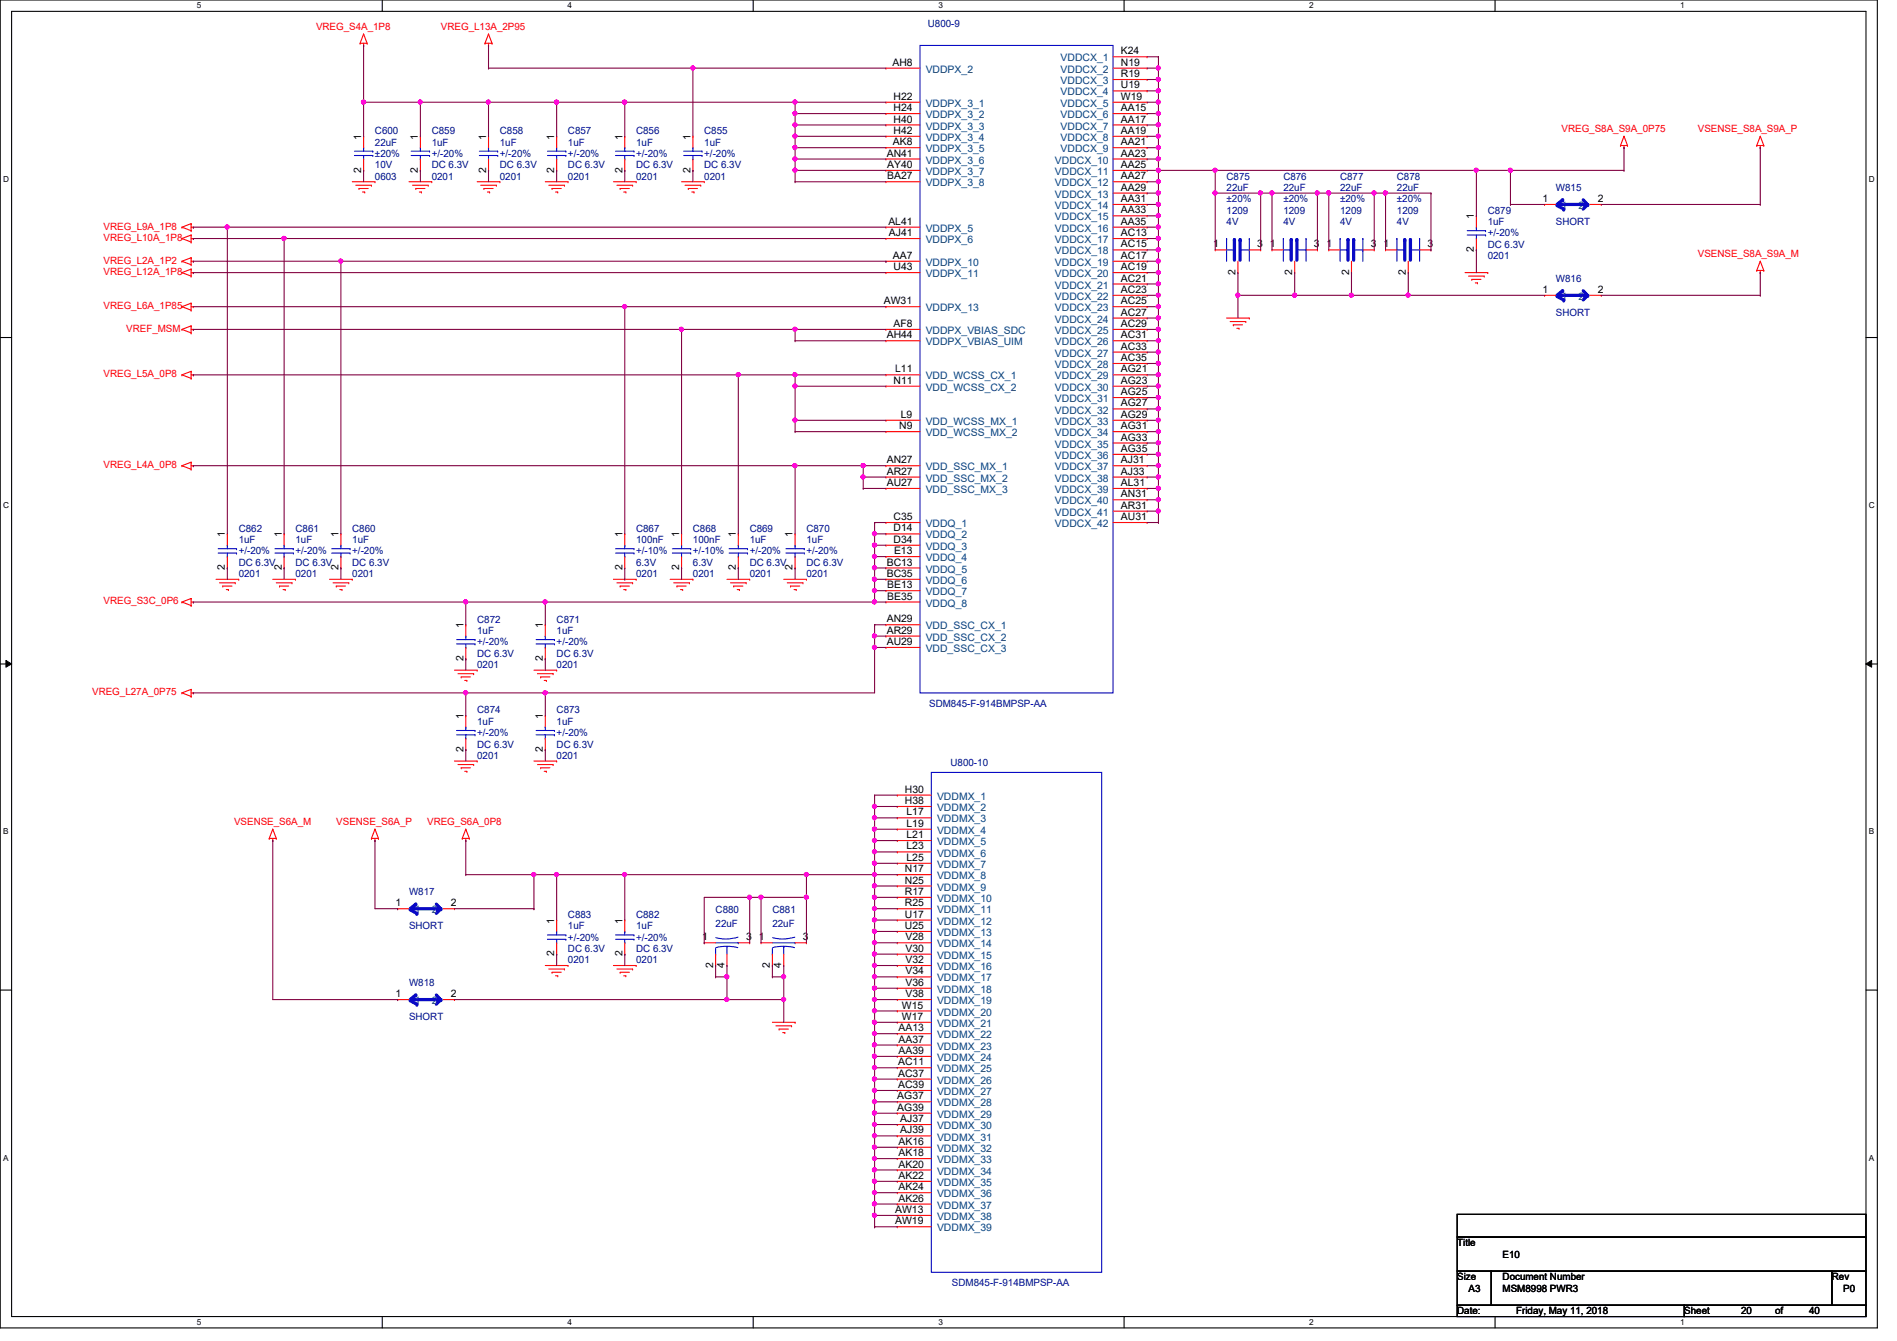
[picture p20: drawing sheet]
<svg xmlns="http://www.w3.org/2000/svg" width="297mm" height="210mm" viewBox="0 0 297 210" stroke-linecap="round" stroke-linejoin="round" font-family="sans-serif">
<defs><g id="words">
<g font-size="1.6" fill="#f00">
<text x="49.5" y="4.7">VREG_S4A_1P8</text>
<text x="69" y="4.7">VREG_L13A_2P95</text>
<text x="244.5" y="20.7">VREG_S8A_S9A_0P75</text>
<text x="265.9" y="20.7">VSENSE_S8A_S9A_P</text>
<text x="16.2" y="35.9">VREG_L9A_1P8</text>
<text x="16.2" y="37.7">VREG_L10A_1P8</text>
<text x="16.2" y="41.3">VREG_L2A_1P2</text>
<text x="265.9" y="40.2">VSENSE_S8A_S9A_M</text>
<text x="16.2" y="43.1">VREG_L12A_1P8</text>
<text x="16.2" y="48.4">VREG_L6A_1P85</text>
<text x="19.8" y="51.9">VREF_MSM</text>
<text x="16.2" y="59.1">VREG_L5A_0P8</text>
<text x="16.2" y="73.3">VREG_L4A_0P8</text>
<text x="16.2" y="94.6">VREG_S3C_0P6</text>
<text x="14.4" y="108.8">VREG_L27A_0P75</text>
<text x="36.7" y="129.1">VSENSE_S6A_M</text>
<text x="52.7" y="129.1">VSENSE_S6A_P</text>
<text x="66.9" y="129.1">VREG_S6A_0P8</text>
</g>
<g font-size="1.6" fill="#000080">
<text x="145.3" y="4.3">U800-9</text>
<text x="58.7" y="21">C600</text>
<text x="58.7" y="22.8">22uF</text>
<text x="67.6" y="21">C859</text>
<text x="67.6" y="22.8">1uF</text>
<text x="78.3" y="21">C858</text>
<text x="78.3" y="22.8">1uF</text>
<text x="88.9" y="21">C857</text>
<text x="88.9" y="22.8">1uF</text>
<text x="99.6" y="21">C856</text>
<text x="99.6" y="22.8">1uF</text>
<text x="110.3" y="21">C855</text>
<text x="110.3" y="22.8">1uF</text>
<text x="58.7" y="28.1">0603</text>
<text x="58.7" y="26.3">10V</text>
<text x="58.7" y="24.6">±20%</text>
<text x="67.6" y="28.1">0201</text>
<text x="67.6" y="26.3">DC 6.3V</text>
<text x="67.6" y="24.6">+/-20%</text>
<text x="78.3" y="28.1">0201</text>
<text x="78.3" y="26.3">DC 6.3V</text>
<text x="78.3" y="24.6">+/-20%</text>
<text x="88.9" y="28.1">0201</text>
<text x="88.9" y="26.3">DC 6.3V</text>
<text x="88.9" y="24.6">+/-20%</text>
<text x="99.6" y="28.1">0201</text>
<text x="99.6" y="26.3">DC 6.3V</text>
<text x="99.6" y="24.6">+/-20%</text>
<text x="110.3" y="28.1">0201</text>
<text x="110.3" y="26.3">DC 6.3V</text>
<text x="110.3" y="24.6">+/-20%</text>
<text x="192.1" y="28.1">C875</text>
<text x="192.1" y="29.9">22uF</text>
<text x="201" y="28.1">C876</text>
<text x="201" y="29.9">22uF</text>
<text x="209.8" y="28.1">C877</text>
<text x="209.8" y="29.9">22uF</text>
<text x="218.7" y="28.1">C878</text>
<text x="218.7" y="29.9">22uF</text>
<text x="243.6" y="29.9">W815</text>
<text x="192.1" y="33.4">1209</text>
<text x="192.1" y="35.2">4V</text>
<text x="192.1" y="31.7">±20%</text>
<text x="201" y="33.4">1209</text>
<text x="201" y="35.2">4V</text>
<text x="201" y="31.7">±20%</text>
<text x="209.8" y="33.4">1209</text>
<text x="209.8" y="35.2">4V</text>
<text x="209.8" y="31.7">±20%</text>
<text x="218.7" y="33.4">1209</text>
<text x="218.7" y="35.2">4V</text>
<text x="218.7" y="31.7">±20%</text>
<text x="233" y="33.4">C879</text>
<text x="233" y="35.2">1uF</text>
<text x="243.6" y="35.2">SHORT</text>
<text x="233" y="40.6">0201</text>
<text x="233" y="38.8">DC 6.3V</text>
<text x="233" y="37">+/-20%</text>
<text x="243.6" y="44.1">W816</text>
<text x="243.6" y="49.4">SHORT</text>
<text x="37.4" y="83.2">C862</text>
<text x="46.3" y="83.2">C861</text>
<text x="55.2" y="83.2">C860</text>
<text x="99.6" y="83.2">C867</text>
<text x="108.5" y="83.2">C868</text>
<text x="117.4" y="83.2">C869</text>
<text x="126.3" y="83.2">C870</text>
<text x="37.4" y="85">1uF</text>
<text x="37.4" y="88.6">DC 6.3V</text>
<text x="37.4" y="86.8">+/-20%</text>
<text x="46.3" y="85">1uF</text>
<text x="46.3" y="88.6">DC 6.3V</text>
<text x="46.3" y="86.8">+/-20%</text>
<text x="55.2" y="85">1uF</text>
<text x="55.2" y="88.6">DC 6.3V</text>
<text x="55.2" y="86.8">+/-20%</text>
<text x="99.6" y="85">100nF</text>
<text x="99.6" y="88.6">6.3V</text>
<text x="99.6" y="86.8">+/-10%</text>
<text x="108.5" y="85">100nF</text>
<text x="108.5" y="88.6">6.3V</text>
<text x="108.5" y="86.8">+/-10%</text>
<text x="117.4" y="85">1uF</text>
<text x="117.4" y="88.6">DC 6.3V</text>
<text x="117.4" y="86.8">+/-20%</text>
<text x="126.3" y="85">1uF</text>
<text x="126.3" y="88.6">DC 6.3V</text>
<text x="126.3" y="86.8">+/-20%</text>
<text x="37.4" y="90.3">0201</text>
<text x="46.3" y="90.3">0201</text>
<text x="55.2" y="90.3">0201</text>
<text x="99.6" y="90.3">0201</text>
<text x="108.5" y="90.3">0201</text>
<text x="117.4" y="90.3">0201</text>
<text x="126.3" y="90.3">0201</text>
<text x="74.7" y="97.5">C872</text>
<text x="74.7" y="99.2">1uF</text>
<text x="74.7" y="101">+/-20%</text>
<text x="87.2" y="97.5">C871</text>
<text x="87.2" y="99.2">1uF</text>
<text x="87.2" y="101">+/-20%</text>
<text x="74.7" y="104.6">0201</text>
<text x="74.7" y="102.8">DC 6.3V</text>
<text x="87.2" y="104.6">0201</text>
<text x="87.2" y="102.8">DC 6.3V</text>
<text x="74.7" y="111.7">C874</text>
<text x="74.7" y="113.5">1uF</text>
<text x="87.2" y="111.7">C873</text>
<text x="87.2" y="113.5">1uF</text>
<text x="145.5" y="110.6">SDM845-F-914BMPSP-AA</text>
<text x="74.7" y="118.8">0201</text>
<text x="74.7" y="117">DC 6.3V</text>
<text x="74.7" y="115.2">+/-20%</text>
<text x="87.2" y="118.8">0201</text>
<text x="87.2" y="117">DC 6.3V</text>
<text x="87.2" y="115.2">+/-20%</text>
<text x="148.8" y="119.8">U800-10</text>
<text x="64" y="140.1">W817</text>
<text x="88.9" y="143.7">C883</text>
<text x="99.6" y="143.7">C882</text>
<text x="112.1" y="143">C880</text>
<text x="120.9" y="143">C881</text>
<text x="64" y="145.5">SHORT</text>
<text x="88.9" y="145.5">1uF</text>
<text x="88.9" y="149">DC 6.3V</text>
<text x="88.9" y="147.2">+/-20%</text>
<text x="99.6" y="145.5">1uF</text>
<text x="99.6" y="149">DC 6.3V</text>
<text x="99.6" y="147.2">+/-20%</text>
<text x="112.1" y="145.1">22uF</text>
<text x="120.9" y="145.1">22uF</text>
<text x="64" y="154.3">W818</text>
<text x="88.9" y="150.8">0201</text>
<text x="99.6" y="150.8">0201</text>
<text x="64" y="159.7">SHORT</text>
<text x="149.1" y="201.3">SDM845-F-914BMPSP-AA</text>
</g>
<g font-size="1.6">
<text x="139.7" y="10.3">AH8</text>
<text x="175.5" y="8.5">K24</text>
<text x="175.5" y="10.3">N19</text>
<text x="139.9" y="15.6">H22</text>
<text x="139.9" y="17.4">H24</text>
<text x="175.5" y="12.1">R19</text>
<text x="175.5" y="13.8">U19</text>
<text x="175.5" y="15.6">W19</text>
<text x="175.5" y="17.4">AA15</text>
<text x="56.6" y="21.9" transform="rotate(-90 56.6 21.9)">1</text>
<text x="65.4" y="21.9" transform="rotate(-90 65.4 21.9)">1</text>
<text x="76.1" y="21.9" transform="rotate(-90 76.1 21.9)">1</text>
<text x="86.8" y="21.9" transform="rotate(-90 86.8 21.9)">1</text>
<text x="97.4" y="21.9" transform="rotate(-90 97.4 21.9)">1</text>
<text x="108.1" y="21.9" transform="rotate(-90 108.1 21.9)">1</text>
<text x="139.8" y="22.7">AK8</text>
<text x="139.9" y="19.2">H40</text>
<text x="139.9" y="21">H42</text>
<text x="175.5" y="19.2">AA17</text>
<text x="175.5" y="21">AA19</text>
<text x="175.5" y="22.7">AA21</text>
<text x="56.6" y="27" transform="rotate(-90 56.6 27)">2</text>
<text x="65.4" y="27" transform="rotate(-90 65.4 27)">2</text>
<text x="76.1" y="27" transform="rotate(-90 76.1 27)">2</text>
<text x="86.8" y="27" transform="rotate(-90 86.8 27)">2</text>
<text x="97.4" y="27" transform="rotate(-90 97.4 27)">2</text>
<text x="108.1" y="27" transform="rotate(-90 108.1 27)">2</text>
<text x="138.9" y="24.5">AN41</text>
<text x="138.9" y="26.3">AY40</text>
<text x="138.9" y="28.1">BA27</text>
<text x="175.5" y="24.5">AA23</text>
<text x="175.5" y="26.3">AA25</text>
<text x="175.5" y="28.1">AA27</text>
<text x="175.5" y="29.8">AA29</text>
<text x="139.1" y="35.2">AL41</text>
<text x="175.5" y="31.6">AA31</text>
<text x="175.5" y="33.4">AA33</text>
<text x="175.5" y="35.2">AA35</text>
<text x="230.8" y="34.3" transform="rotate(-90 230.8 34.3)">1</text>
<text x="241.5" y="31.6">1</text>
<text x="250.2" y="31.6">2</text>
<text x="139.2" y="37">AJ41</text>
<text x="139.8" y="40.5">AA7</text>
<text x="175.5" y="37">AC13</text>
<text x="175.5" y="38.7">AC15</text>
<text x="175.5" y="40.5">AC17</text>
<text x="189.9" y="38.7">1</text>
<text x="196.8" y="38.7">3</text>
<text x="198.8" y="38.7">1</text>
<text x="205.7" y="38.7">3</text>
<text x="207.7" y="38.7">1</text>
<text x="214.6" y="38.7">3</text>
<text x="216.6" y="38.7">1</text>
<text x="223.5" y="38.7">3</text>
<text x="230.8" y="39.5" transform="rotate(-90 230.8 39.5)">2</text>
<text x="138.4" y="47.6">AW31</text>
<text x="139.9" y="42.3">U43</text>
<text x="175.5" y="42.3">AC19</text>
<text x="175.5" y="44.1">AC21</text>
<text x="175.5" y="45.8">AC23</text>
<text x="175.5" y="47.6">AC25</text>
<text x="193.5" y="43" transform="rotate(-90 193.5 43)">2</text>
<text x="202.4" y="43" transform="rotate(-90 202.4 43)">2</text>
<text x="211.2" y="43" transform="rotate(-90 211.2 43)">2</text>
<text x="220.1" y="43" transform="rotate(-90 220.1 43)">2</text>
<text x="241.5" y="45.8">1</text>
<text x="250.2" y="45.8">2</text>
<text x="138.9" y="53">AH44</text>
<text x="139.9" y="51.2">AF8</text>
<text x="175.5" y="49.4">AC27</text>
<text x="175.5" y="51.2">AC29</text>
<text x="175.5" y="53">AC31</text>
<text x="140.2" y="58.3">L11</text>
<text x="175.5" y="54.7">AC33</text>
<text x="175.5" y="56.5">AC35</text>
<text x="175.5" y="58.3">AG21</text>
<text x="139.9" y="60.1">N11</text>
<text x="141.1" y="65.4">L9</text>
<text x="175.5" y="60.1">AG23</text>
<text x="175.5" y="61.8">AG25</text>
<text x="175.5" y="63.6">AG27</text>
<text x="175.5" y="65.4">AG29</text>
<text x="140.8" y="67.2">N9</text>
<text x="175.5" y="67.2">AG31</text>
<text x="175.5" y="69">AG33</text>
<text x="175.5" y="70.7">AG35</text>
<text x="138.9" y="72.5">AN27</text>
<text x="138.9" y="74.3">AR27</text>
<text x="138.9" y="76.1">AU27</text>
<text x="175.5" y="72.5">AJ31</text>
<text x="175.5" y="74.3">AJ33</text>
<text x="175.5" y="76.1">AL31</text>
<text x="175.5" y="77.9">AN31</text>
<text x="139.9" y="81.4">C35</text>
<text x="139.9" y="83.2">D14</text>
<text x="175.5" y="79.6">AR31</text>
<text x="175.5" y="81.4">AU31</text>
<text x="35.2" y="89.2" transform="rotate(-90 35.2 89.2)">2</text>
<text x="35.2" y="84.1" transform="rotate(-90 35.2 84.1)">1</text>
<text x="44.1" y="89.2" transform="rotate(-90 44.1 89.2)">2</text>
<text x="44.1" y="84.1" transform="rotate(-90 44.1 84.1)">1</text>
<text x="53" y="89.2" transform="rotate(-90 53 89.2)">2</text>
<text x="53" y="84.1" transform="rotate(-90 53 84.1)">1</text>
<text x="97.4" y="89.2" transform="rotate(-90 97.4 89.2)">2</text>
<text x="97.4" y="84.1" transform="rotate(-90 97.4 84.1)">1</text>
<text x="106.3" y="89.2" transform="rotate(-90 106.3 89.2)">2</text>
<text x="106.3" y="84.1" transform="rotate(-90 106.3 84.1)">1</text>
<text x="115.2" y="89.2" transform="rotate(-90 115.2 89.2)">2</text>
<text x="115.2" y="84.1" transform="rotate(-90 115.2 84.1)">1</text>
<text x="124.1" y="89.2" transform="rotate(-90 124.1 89.2)">2</text>
<text x="124.1" y="84.1" transform="rotate(-90 124.1 84.1)">1</text>
<text x="138.9" y="88.5">BC13</text>
<text x="139.9" y="85">D34</text>
<text x="140" y="86.7">E13</text>
<text x="138.9" y="90.3">BC35</text>
<text x="138.9" y="92.1">BE13</text>
<text x="138.9" y="93.9">BE35</text>
<text x="72.6" y="98.3" transform="rotate(-90 72.6 98.3)">1</text>
<text x="85" y="98.3" transform="rotate(-90 85 98.3)">1</text>
<text x="138.9" y="97.4">AN29</text>
<text x="138.9" y="99.2">AR29</text>
<text x="138.9" y="101">AU29</text>
<text x="72.6" y="103.5" transform="rotate(-90 72.6 103.5)">2</text>
<text x="85" y="103.5" transform="rotate(-90 85 103.5)">2</text>
<text x="72.6" y="112.6" transform="rotate(-90 72.6 112.6)">1</text>
<text x="85" y="112.6" transform="rotate(-90 85 112.6)">1</text>
<text x="72.6" y="117.7" transform="rotate(-90 72.6 117.7)">2</text>
<text x="85" y="117.7" transform="rotate(-90 85 117.7)">2</text>
<text x="141.7" y="124.1">H30</text>
<text x="141.7" y="125.9">H38</text>
<text x="141.9" y="127.6">L17</text>
<text x="141.9" y="129.4">L19</text>
<text x="141.9" y="131.2">L21</text>
<text x="141.7" y="136.5">N17</text>
<text x="141.9" y="133">L23</text>
<text x="141.9" y="134.7">L25</text>
<text x="61.9" y="141.9">1</text>
<text x="70.6" y="141.9">2</text>
<text x="141.7" y="138.3">N25</text>
<text x="141.7" y="140.1">R17</text>
<text x="141.7" y="141.9">R25</text>
<text x="141.7" y="143.6">U17</text>
<text x="86.8" y="149.7" transform="rotate(-90 86.8 149.7)">2</text>
<text x="86.8" y="144.6" transform="rotate(-90 86.8 144.6)">1</text>
<text x="97.4" y="149.7" transform="rotate(-90 97.4 149.7)">2</text>
<text x="97.4" y="144.6" transform="rotate(-90 97.4 144.6)">1</text>
<text x="109.9" y="147.2">1</text>
<text x="116.8" y="147.2">3</text>
<text x="118.8" y="147.2">1</text>
<text x="125.7" y="147.2">3</text>
<text x="141.7" y="145.4">U25</text>
<text x="141.8" y="147.2">V28</text>
<text x="141.8" y="149">V30</text>
<text x="111.7" y="151.5" transform="rotate(-90 111.7 151.5)">2</text>
<text x="113.5" y="151.5" transform="rotate(-90 113.5 151.5)">4</text>
<text x="120.6" y="151.5" transform="rotate(-90 120.6 151.5)">2</text>
<text x="122.3" y="151.5" transform="rotate(-90 122.3 151.5)">4</text>
<text x="141.8" y="150.7">V32</text>
<text x="141.8" y="152.5">V34</text>
<text x="141.8" y="154.3">V36</text>
<text x="61.9" y="156.1">1</text>
<text x="70.6" y="156.1">2</text>
<text x="140.7" y="161.4">AA13</text>
<text x="141.2" y="157.9">W15</text>
<text x="141.2" y="159.6">W17</text>
<text x="141.8" y="156.1">V38</text>
<text x="140.6" y="166.8">AC11</text>
<text x="140.7" y="163.2">AA37</text>
<text x="140.7" y="165">AA39</text>
<text x="140.5" y="172.1">AG37</text>
<text x="140.5" y="173.9">AG39</text>
<text x="140.6" y="168.5">AC37</text>
<text x="140.6" y="170.3">AC39</text>
<text x="140.7" y="179.2">AK16</text>
<text x="141" y="175.6">AJ37</text>
<text x="141" y="177.4">AJ39</text>
<text x="140.7" y="181">AK18</text>
<text x="140.7" y="182.8">AK20</text>
<text x="140.7" y="184.5">AK22</text>
<text x="140.2" y="189.9">AW13</text>
<text x="140.2" y="191.6">AW19</text>
<text x="140.7" y="186.3">AK24</text>
<text x="140.7" y="188.1">AK26</text>
<text x="228.2" y="195.1">Title</text>
<text x="235.3" y="196.8">E10</text>
<text x="228.2" y="200.4">Size</text>
<text x="230" y="202.2">A3</text>
<text x="235.3" y="200.4">Document Number</text>
<text x="235.3" y="202.2">MSM8998 PWR3</text>
<text x="286.8" y="200.4">Rev</text>
<text x="288.6" y="202.2">P0</text>
<text x="228.2" y="205.7">Date:</text>
<text x="237.4" y="205.7">Friday, May 11, 2018</text>
<text x="263.7" y="205.7">Sheet</text>
<text x="272.6" y="205.7">20</text>
<text x="278" y="205.7">of</text>
<text x="283.3" y="205.7">40</text>
</g>
<g font-size="1.6" fill="#004080">
<text x="144.9" y="11.4">VDDPX_2</text>
<text x="166.1" y="9.6">VDDCX_1</text>
<text x="166.1" y="11.4">VDDCX_2</text>
<text x="144.9" y="16.7">VDDPX_3_1</text>
<text x="166.1" y="13.2">VDDCX_3</text>
<text x="166.1" y="14.9">VDDCX_4</text>
<text x="166.1" y="16.7">VDDCX_5</text>
<text x="144.9" y="18.5">VDDPX_3_2</text>
<text x="144.9" y="20.3">VDDPX_3_3</text>
<text x="144.9" y="22.1">VDDPX_3_4</text>
<text x="144.9" y="23.8">VDDPX_3_5</text>
<text x="166.1" y="18.5">VDDCX_6</text>
<text x="166.1" y="20.3">VDDCX_7</text>
<text x="166.1" y="22.1">VDDCX_8</text>
<text x="166.1" y="23.8">VDDCX_9</text>
<text x="144.9" y="25.6">VDDPX_3_6</text>
<text x="144.9" y="27.4">VDDPX_3_7</text>
<text x="144.9" y="29.2">VDDPX_3_8</text>
<text x="165.2" y="25.6">VDDCX_10</text>
<text x="165.2" y="27.4">VDDCX_11</text>
<text x="165.2" y="29.2">VDDCX_12</text>
<text x="165.2" y="30.9">VDDCX_13</text>
<text x="165.2" y="32.7">VDDCX_14</text>
<text x="165.2" y="34.5">VDDCX_15</text>
<text x="244.5" y="32.7">1</text>
<text x="247.2" y="32.7">2</text>
<text x="144.9" y="36.3">VDDPX_5</text>
<text x="144.9" y="38.1">VDDPX_6</text>
<text x="144.9" y="41.6">VDDPX_10</text>
<text x="165.2" y="36.3">VDDCX_16</text>
<text x="165.2" y="38.1">VDDCX_17</text>
<text x="165.2" y="39.8">VDDCX_18</text>
<text x="165.2" y="41.6">VDDCX_19</text>
<text x="144.9" y="43.4">VDDPX_11</text>
<text x="165.2" y="43.4">VDDCX_20</text>
<text x="165.2" y="45.2">VDDCX_21</text>
<text x="165.2" y="46.9">VDDCX_22</text>
<text x="244.5" y="46.9">1</text>
<text x="247.2" y="46.9">2</text>
<text x="144.9" y="48.7">VDDPX_13</text>
<text x="144.9" y="52.3">VDDPX_VBIAS_SDC</text>
<text x="165.2" y="48.7">VDDCX_23</text>
<text x="165.2" y="50.5">VDDCX_24</text>
<text x="165.2" y="52.3">VDDCX_25</text>
<text x="144.9" y="54.1">VDDPX_VBIAS_UIM</text>
<text x="144.9" y="59.4">VDD_WCSS_CX_1</text>
<text x="165.2" y="54.1">VDDCX_26</text>
<text x="165.2" y="55.8">VDDCX_27</text>
<text x="165.2" y="57.6">VDDCX_28</text>
<text x="165.2" y="59.4">VDDCX_29</text>
<text x="144.9" y="61.2">VDD_WCSS_CX_2</text>
<text x="165.2" y="61.2">VDDCX_30</text>
<text x="165.2" y="62.9">VDDCX_31</text>
<text x="165.2" y="64.7">VDDCX_32</text>
<text x="144.9" y="66.5">VDD_WCSS_MX_1</text>
<text x="144.9" y="68.3">VDD_WCSS_MX_2</text>
<text x="165.2" y="66.5">VDDCX_33</text>
<text x="165.2" y="68.3">VDDCX_34</text>
<text x="165.2" y="70.1">VDDCX_35</text>
<text x="165.2" y="71.8">VDDCX_36</text>
<text x="144.9" y="73.6">VDD_SSC_MX_1</text>
<text x="144.9" y="75.4">VDD_SSC_MX_2</text>
<text x="144.9" y="77.2">VDD_SSC_MX_3</text>
<text x="165.2" y="73.6">VDDCX_37</text>
<text x="165.2" y="75.4">VDDCX_38</text>
<text x="165.2" y="77.2">VDDCX_39</text>
<text x="144.9" y="82.5">VDDQ_1</text>
<text x="165.2" y="79">VDDCX_40</text>
<text x="165.2" y="80.7">VDDCX_41</text>
<text x="165.2" y="82.5">VDDCX_42</text>
<text x="144.9" y="84.3">VDDQ_2</text>
<text x="144.9" y="86.1">VDDQ_3</text>
<text x="144.9" y="87.8">VDDQ_4</text>
<text x="144.9" y="89.6">VDDQ_5</text>
<text x="144.9" y="91.4">VDDQ_6</text>
<text x="144.9" y="93.2">VDDQ_7</text>
<text x="144.9" y="95">VDDQ_8</text>
<text x="144.9" y="98.5">VDD_SSC_CX_1</text>
<text x="144.9" y="100.3">VDD_SSC_CX_2</text>
<text x="144.9" y="102.1">VDD_SSC_CX_3</text>
<text x="146.7" y="125.2">VDDMX_1</text>
<text x="146.7" y="127">VDDMX_2</text>
<text x="146.7" y="128.7">VDDMX_3</text>
<text x="146.7" y="130.5">VDDMX_4</text>
<text x="146.7" y="132.3">VDDMX_5</text>
<text x="146.7" y="134.1">VDDMX_6</text>
<text x="146.7" y="135.8">VDDMX_7</text>
<text x="146.7" y="137.6">VDDMX_8</text>
<text x="64.9" y="143">1</text>
<text x="67.6" y="143">2</text>
<text x="146.7" y="139.4">VDDMX_9</text>
<text x="146.7" y="141.2">VDDMX_10</text>
<text x="146.7" y="143">VDDMX_11</text>
<text x="146.7" y="144.7">VDDMX_12</text>
<text x="146.7" y="146.5">VDDMX_13</text>
<text x="146.7" y="148.3">VDDMX_14</text>
<text x="146.7" y="150.1">VDDMX_15</text>
<text x="146.7" y="151.8">VDDMX_16</text>
<text x="146.7" y="153.6">VDDMX_17</text>
<text x="146.7" y="155.4">VDDMX_18</text>
<text x="64.9" y="157.2">1</text>
<text x="67.6" y="157.2">2</text>
<text x="146.7" y="157.2">VDDMX_19</text>
<text x="146.7" y="159">VDDMX_20</text>
<text x="146.7" y="160.7">VDDMX_21</text>
<text x="146.7" y="162.5">VDDMX_22</text>
<text x="146.7" y="164.3">VDDMX_23</text>
<text x="146.7" y="166.1">VDDMX_24</text>
<text x="146.7" y="167.9">VDDMX_25</text>
<text x="146.7" y="169.6">VDDMX_26</text>
<text x="146.7" y="171.4">VDDMX_27</text>
<text x="146.7" y="173.2">VDDMX_28</text>
<text x="146.7" y="175">VDDMX_29</text>
<text x="146.7" y="176.7">VDDMX_30</text>
<text x="146.7" y="178.5">VDDMX_31</text>
<text x="146.7" y="180.3">VDDMX_32</text>
<text x="146.7" y="182.1">VDDMX_33</text>
<text x="146.7" y="183.9">VDDMX_34</text>
<text x="146.7" y="185.6">VDDMX_35</text>
<text x="146.7" y="187.4">VDDMX_36</text>
<text x="146.7" y="189.2">VDDMX_37</text>
<text x="146.7" y="191">VDDMX_38</text>
<text x="146.7" y="192.7">VDDMX_39</text>
</g>
<g font-size="1.3">
<text x="30.8" y="1.3">5</text>
<text x="88.9" y="1.3">4</text>
<text x="146.9" y="1.3">3</text>
<text x="205" y="1.3">2</text>
<text x="263.1" y="1.3">1</text>
<text x=".5" y="28.4">D</text>
<text x="292.6" y="28.4">D</text>
<text x=".5" y="79.5">C</text>
<text x="292.6" y="79.5">C</text>
<text x=".5" y="130.6">B</text>
<text x="292.6" y="130.6">B</text>
<text x=".5" y="181.7">A</text>
<text x="292.6" y="181.7">A</text>
<text x="30.8" y="207.4">5</text>
<text x="88.9" y="207.4">4</text>
<text x="146.9" y="207.4">3</text>
<text x="205" y="207.4">2</text>
<text x="263.1" y="207.4">1</text>
</g>
</g></defs>
<path d="M0 0h294v207.9h-294zM1.8 1.8h290.4v204.3h-290.4z" fill="none" stroke="#000" stroke-width=".17"/>
<g fill="#fff">
<path d="M30.8 .2h.7v1.4h-.7z"/>
<path d="M30.8 206.2h.7v1.4h-.7z"/>
</g>
<path d="M59.9 0v1.8M59.9 206.1v1.8" fill="none" stroke="#000" stroke-width=".17"/>
<g fill="#fff">
<path d="M88.9 .2h.6v1.4h-.6z"/>
<path d="M88.9 206.2h.6v1.4h-.6z"/>
</g>
<path d="M117.9 0v1.8M117.9 206.1v1.8" fill="none" stroke="#000" stroke-width=".17"/>
<g fill="#fff">
<path d="M146.9 .2h.7v1.4h-.7z"/>
<path d="M146.9 206.2h.7v1.4h-.7z"/>
</g>
<path d="M176 0v1.8M176 206.1v1.8" fill="none" stroke="#000" stroke-width=".17"/>
<g fill="#fff">
<path d="M205 .2h.7v1.4h-.7z"/>
<path d="M205 206.2h.7v1.4h-.7z"/>
</g>
<path d="M234.1 0v1.8M234.1 206.1v1.8" fill="none" stroke="#000" stroke-width=".17"/>
<g fill="#fff">
<path d="M263.1 .2h.7v1.4h-.7z"/>
<path d="M263.1 206.2h.7v1.4h-.7z"/>
<path d="M.5 27.3h.9v1.4h-.9z"/>
<path d="M292.6 27.3h.9v1.4h-.9z"/>
<path d="M.5 78.4h.9v1.4h-.9z"/>
<path d="M292.6 78.4h.9v1.4h-.9z"/>
</g>
<path d="M0 52.8h1.8M292.2 52.8h1.8" fill="none" stroke="#000" stroke-width=".17"/>
<g fill="#fff">
<path d="M.5 129.5h.8v1.4h-.8z"/>
<path d="M292.6 129.5h.9v1.4h-.9z"/>
</g>
<path d="M0 103.9h1.8M292.2 103.9h1.8" fill="none" stroke="#000" stroke-width=".17"/>
<path d="M.9 103.4l.9 .5-.9 .5zM292.2 103.9l.9-.5v1z" fill="#000"/>
<path d="M.9 103.4l.9 .5-.9 .5zM292.2 103.9l.9-.5v1z" fill="none" stroke="#000" stroke-width=".16"/>
<g fill="#fff">
<path d="M.5 180.5h.8v1.4h-.8z"/>
<path d="M292.6 180.5h.9v1.4h-.9z"/>
</g>
<path d="M0 155h1.8M292.2 155h1.8M228.2 190.1h64v3.5h-64zM228.2 193.6h64v5.4h-64zM228.2 199h5.3v5.3h-5.3zM233.5 199h53.3v5.3h-53.3zM286.8 199h5.4v5.3h-5.4zM228.2 204.3h35.5v1.8h-35.5zM263.7 204.3h28.5v1.8h-28.5z" fill="none" stroke="#000" stroke-width=".17"/>
<g fill="none" stroke="#f00" stroke-width=".17">
<path d="M56.4 6.8h.1M56.4 6.8h1.1M56.9 7.1h.1M56.9 5.3h.1M56.9 6.8v.3M56.9 5.3l.6 1.5M56.9 5.3l-.5 1.5M57.5 6.8h.1M75.9 6.8h.1M75.9 6.8h1.1M76.5 7.1h.1M76.5 5.3h.1"/>
<path d="M76.5 6.8v.3M76.5 5.3l.5 1.5M76.5 5.3l-.6 1.5M77 6.8h.1M28.5 35.6h.1M28.5 37.3h.1M28.5 35.6l1.4 .5M28.5 37.3l1.4 .6M29.9 35h.1M29.9 36.1h.1M29.9 36.8h.1M29.9 37.9h.1"/>
<path d="M29.9 35v1.1M29.9 36.8v1.1M29.9 35.6h.4M29.9 35l-1.4 .6M29.9 37.3h.4M29.9 36.8l-1.4 .5M30.3 35.6h.1M30.3 37.3h.1M55.2 28.4h3.5M55.7 29h2.5M56.2 29.5h.1M56.2 29.5h1.5"/>
<path d="M56.8 30.1h.3M57.1 30.1h.1M58.2 29h.1M58.7 28.4h.1M64 28.4h3.6M64.6 29h2.5M65.1 29.5h.1M65.1 29.5h1.4M65.7 30.1h.3M66 30.1h.1M67.1 29h.1M67.6 28.4h.1"/>
<path d="M74.7 28.4h3.6M75.3 29h2.4M75.8 29.5h.1M75.8 29.5h1.4M76.3 30.1h.4M76.7 30.1h.1M77.7 29h.1M78.3 28.4h.1M85.4 28.4h3.5M85.9 29h2.5M86.4 29.5h.1M86.4 29.5h1.5"/>
<path d="M87 30.1h.3M87.3 30.1h.1M88.4 29h.1M88.9 28.4h.1M96.1 28.4h3.5M96.6 29h2.5M97.1 29.5h.1M97.1 29.5h1.4M97.7 30.1h.3M98 30.1h.1M99.1 29h.1M99.6 28.4h.1"/>
<path d="M106.7 28.4h3.6M107.3 29h2.4M107.8 29.5h.1M107.8 29.5h1.4M108.3 30.1h.4M108.7 30.1h.1M109.7 29h.1M110.3 28.4h.1M253.7 22.8h.1M253.7 22.8h1.1M254.3 23.1h.1M254.3 21.3h.1"/>
<path d="M254.3 22.8v.3M254.3 21.3l.5 1.5M254.3 21.3l-.6 1.5M254.8 22.8h.1M275.1 22.8h.1M275.1 22.8h1.1M275.6 23.1h.1M275.6 21.3h.1M275.6 22.8v.3M275.6 21.3l.6 1.5M275.6 21.3l-.5 1.5M276.2 22.8h.1"/>
<path d="M28.5 40.9h.1M28.5 42.7h.1M28.5 48h.1M28.5 51.6h.1M28.5 58.7h.1M28.5 40.9l1.4 .5M28.5 42.7l1.4 .5M28.5 48l1.4 .6M28.5 51.6l1.4 .5M28.5 58.7l1.4 .5M29.9 40.3h.1M29.9 41.4h.1"/>
<path d="M29.9 42.1h.1M29.9 43.2h.1M29.9 47.5h.1M29.9 48.6h.1M29.9 51h.1M29.9 52.1h.1M29.9 58.1h.1M29.9 59.2h.1M29.9 40.3v1.1M29.9 42.1v1.1M29.9 47.5v1.1M29.9 51v1.1"/>
<path d="M29.9 58.1v1.1M29.9 40.9h.4M29.9 40.3l-1.4 .6M29.9 42.7h.4M29.9 42.1l-1.4 .6M29.9 48h.4M29.9 47.5l-1.4 .5M29.9 51.6h.4M29.9 51l-1.4 .6M29.9 58.7h.4M29.9 58.1l-1.4 .6M30.3 40.9h.1"/>
<path d="M30.3 42.7h.1M30.3 48h.1M30.3 51.6h.1M30.3 58.7h.1M192.1 49.8h3.5M192.6 50.3h2.5M193.1 50.8h.1M193.1 50.8h1.5M193.7 51.4h.3M194 51.4h.1M195.1 50.3h.1M195.6 49.8h.1"/>
<path d="M229.4 42.7h3.6M230 43.2h2.4M230.5 43.7h.1M230.5 43.7h1.4M231 44.3h.3M231.3 44.3h.1M232.4 43.2h.1M233 42.7h.1M275.1 42.3h.1M275.1 42.3h1.1M275.6 42.7h.1M275.6 40.9h.1"/>
<path d="M275.6 42.3v.4M275.6 40.9l.6 1.4M275.6 40.9l-.5 1.4M276.2 42.3h.1M28.5 72.9h.1M28.5 72.9l1.4 .5M29.9 72.3h.1M29.9 73.4h.1M29.9 72.3v1.1M29.9 72.9h.4M29.9 72.3l-1.4 .6M30.3 72.9h.1"/>
<path d="M28.5 94.2h.1M28.5 94.2l1.4 .6M29.9 93.7h.1M29.9 94.8h.1M29.9 93.7v1.1M29.9 94.2h.4M29.9 93.7l-1.4 .5M30.3 94.2h.1M33.8 90.7h3.6M34.4 91.2h2.4M34.9 91.7h.1M34.9 91.7h1.4"/>
<path d="M35.4 92.3h.4M35.8 92.3h.1M36.8 91.2h.1M37.4 90.7h.1M42.7 90.7h3.6M43.3 91.2h2.4M43.8 91.7h.1M43.8 91.7h1.4M44.3 92.3h.4M44.7 92.3h.1M45.7 91.2h.1M46.3 90.7h.1"/>
<path d="M51.6 90.7h3.6M52.2 91.2h2.4M52.7 91.7h.1M52.7 91.7h1.4M53.2 92.3h.3M53.5 92.3h.1M54.6 91.2h.1M55.2 90.7h.1M96.1 90.7h3.5M96.6 91.2h2.5M97.1 91.7h.1M97.1 91.7h1.4"/>
<path d="M97.7 92.3h.3M98 92.3h.1M99.1 91.2h.1M99.6 90.7h.1M104.9 90.7h3.6M105.5 91.2h2.4M106 91.7h.1M106 91.7h1.4M106.5 92.3h.4M106.9 92.3h.1M107.9 91.2h.1M108.5 90.7h.1"/>
<path d="M113.8 90.7h3.6M114.4 91.2h2.4M114.9 91.7h.1M114.9 91.7h1.4M115.4 92.3h.4M115.8 92.3h.1M116.8 91.2h.1M117.4 90.7h.1M122.7 90.7h3.6M123.3 91.2h2.4M123.8 91.7h.1M123.8 91.7h1.4"/>
<path d="M124.3 92.3h.4M124.7 92.3h.1M125.7 91.2h.1M126.3 90.7h.1M28.5 108.5h.1M28.5 108.5l1.4 .5M29.9 107.9h.1M29.9 109h.1M29.9 107.9v1.1M29.9 108.5h.4M29.9 107.9l-1.4 .6M30.3 108.5h.1"/>
<path d="M71.2 104.9h3.5M71.2 119.1h3.5M71.7 105.5h2.5M71.7 119.7h2.5M72.2 106h.1M72.2 106h1.5M72.8 106.5h.3M73.1 106.5h.1M74.2 105.5h.1M74.2 119.7h.1M74.7 104.9h.1M74.7 119.1h.1"/>
<path d="M83.6 104.9h3.6M83.6 119.1h3.6M84.2 105.5h2.4M84.2 119.7h2.4M84.7 106h.1M84.7 106h1.4M85.2 106.5h.4M85.6 106.5h.1M86.6 105.5h.1M86.6 119.7h.1M87.2 104.9h.1M87.2 119.1h.1"/>
<path d="M42.2 131.2h.1M42.2 131.2h1.1M42.7 131.6h.1M42.7 129.8h.1M42.7 131.2v.4M42.7 129.8l.6 1.4M42.7 129.8l-.5 1.4M43.3 131.2h.1M58.2 131.2h.1M58.2 131.2h1.1M58.7 131.6h.1M58.7 129.8h.1"/>
<path d="M58.7 131.2v.4M58.7 129.8l.6 1.4M58.7 129.8l-.5 1.4M59.3 131.2h.1M72.2 120.2h.1M72.2 120.2h1.5M72.4 131.2h.1M72.4 131.2h1.1M72.8 120.7h.3M72.9 131.6h.1M72.9 129.8h.1M72.9 131.2v.4"/>
<path d="M72.9 129.8l.6 1.4M72.9 129.8l-.5 1.4M73.1 120.7h.1M73.5 131.2h.1M84.7 120.2h.1M84.7 120.2h1.4M85.2 120.7h.4M85.6 120.7h.1M85.4 151.1h3.5M85.9 151.7h2.5M86.4 152.2h.1M86.4 152.2h1.5"/>
<path d="M87 152.7h.3M87.3 152.7h.1M88.4 151.7h.1M88.9 151.1h.1M96.1 151.1h3.5M96.6 151.7h2.5M97.1 152.2h.1M97.1 152.2h1.4M97.7 152.7h.3M98 152.7h.1M99.1 151.7h.1M99.6 151.1h.1"/>
<path d="M120.9 160h3.6M121.5 160.6h2.4M122 161.1h.1M122 161.1h1.4M122.6 161.6h.3M122.9 161.6h.1M123.9 160.6h.1M124.5 160h.1"/>
</g>
<path d="M195.6 37.3h.1M195.6 37.3v3.6" fill="none" stroke="#00f" stroke-width=".17"/>
<path d="M193.3 37.5v3.2" fill="none" stroke="#00f" stroke-width=".51"/>
<circle cx="193.3" cy="37.5" r=".25" fill="#00f"/>
<path d="M194.2 37.5v3.2" fill="none" stroke="#00f" stroke-width=".51"/>
<circle cx="194.2" cy="37.5" r=".25" fill="#00f"/>
<g fill="none" stroke="#00f" stroke-width=".17">
<path d="M192.1 37.3h.1M192.1 39.1h1M192.1 37.3v3.6M193.1 39.1h.1M194.4 39.1h1.2M195.6 39.1h.1M204.5 37.3h.1M204.5 37.3v3.6M229.7 36.1h2.9M229.7 36.8h2.9M231.2 35.6h.1M231.2 37.3h.1"/>
<path d="M231.2 35.6v.5M231.2 36.8v.5M232.6 36.1h.1M232.6 36.8h.1M34.2 85.9h2.8M34.2 86.6h2.8M35.6 85.3h.1M35.6 87.1h.1M35.6 85.3v.6M35.6 86.6v.5M37 85.9h.1M37 86.6h.1"/>
<path d="M72.9 99.6h.1M72.9 99.6v.5M96.4 85.9h2.9M96.4 86.6h2.9M97.8 85.3h.1M97.8 87.1h.1M97.8 85.3v.6M97.8 86.6v.5M99.3 85.9h.1M99.3 86.6h.1M71.5 100.1h2.9M71.5 100.8h2.9"/>
<path d="M72.9 101.3h.1M72.9 100.8v.5M74.4 100.1h.1M74.4 100.8h.1M83.9 114.3h2.9M83.9 115h2.9M85.4 113.8h.1M85.4 115.6h.1M85.4 113.8v.5M85.4 115v.6M86.8 114.3h.1M86.8 115h.1"/>
<path d="M120.9 149.4h.1M120.9 147.6h3.6M120.9 148.5v.9M121 148.3a7 7 0 0 1 3.4 0M122.7 148.1h.1M122.7 148.1v1.3M124.5 146.7a6.2 6.2 0 0 1-3.5 .1M124.5 147.6h.1"/>
</g>
<g fill="none" stroke="#f00" stroke-width=".17">
<path d="M190.3 39.1h.1M190.3 39.1h1.8M195.6 39.1h1.8M197.4 39.1h.1M231.2 33.8h.1M231.2 39.1h.1M231.2 33.8v1.8M231.2 37.3v1.8M193.8 42.7h.1M193.8 40.9v1.8M35.6 83.6h.1M35.6 88.9h.1"/>
<path d="M35.6 83.6v1.7M35.6 87.1v1.8M72.9 97.8h.1M72.9 97.8v1.8M97.8 83.6h.1M97.8 88.9h.1M97.8 83.6v1.7M97.8 87.1v1.8M72.9 103.1h.1M72.9 101.3v1.8M85.4 112h.1M85.4 117.3h.1"/>
<path d="M85.4 112v1.8M85.4 115.6v1.7M119.2 147.6h.1M119.2 147.6h1.7M120.9 151.1h.1M120.9 149.4v1.7M122.7 151.1h.1M122.7 149.4v1.7M124.5 147.6h1.8M126.3 147.6h.1"/>
</g>
<path d="M202.2 37.5v3.2" fill="none" stroke="#00f" stroke-width=".51"/>
<circle cx="202.2" cy="37.5" r=".25" fill="#00f"/>
<path d="M203.1 37.5v3.2" fill="none" stroke="#00f" stroke-width=".51"/>
<circle cx="203.1" cy="37.5" r=".25" fill="#00f"/>
<g fill="none" stroke="#00f" stroke-width=".17">
<path d="M96.4 23.7h2.9M96.4 24.3h2.9M97.8 23.1h.1M97.8 24.9h.1M97.8 23.1v.6M97.8 24.3v.6M99.3 23.7h.1M99.3 24.3h.1M201 37.3h.1M201 39.1h1M201 37.3v3.6M202 39.1h.1"/>
<path d="M203.3 39.1h1.2M204.5 39.1h.1M213.4 37.3h.1M213.4 37.3v3.6M43 85.9h2.9M43 86.6h2.9M44.5 85.3h.1M44.5 87.1h.1M44.5 85.3v.6M44.5 86.6v.5M45.9 85.9h.1M45.9 86.6h.1"/>
<path d="M105.3 85.9h2.9M105.3 86.6h2.9M106.7 85.3h.1M106.7 87.1h.1M106.7 85.3v.6M106.7 86.6v.5M108.2 85.9h.1M108.2 86.6h.1M96.4 146.3h2.9M96.4 147h2.9M97.8 145.8h.1M97.8 147.6h.1"/>
<path d="M97.8 145.8v.5M97.8 147v.6M99.3 146.3h.1M99.3 147h.1M112.1 149.4h.1M112.1 147.6h3.5M112.1 148.5v.9M112.1 148.3a7 7 0 0 1 3.4 0M113.8 148.1h.1M113.8 148.1v1.3M115.6 146.7a6.2 6.2 0 0 1-3.5 .1M115.6 147.6h.1"/>
</g>
<g fill="none" stroke="#f00" stroke-width=".17">
<path d="M97.8 21.3h.1M97.8 26.7h.1M97.8 21.3v1.8M97.8 24.9v1.8M199.2 39.1h.1M199.2 39.1h1.8M204.5 39.1h1.8M206.3 39.1h.1M202.7 42.7h.1M202.7 40.9v1.8M44.5 83.6h.1M44.5 88.9h.1"/>
<path d="M44.5 83.6v1.7M44.5 87.1v1.8M106.7 83.6h.1M106.7 88.9h.1M106.7 83.6v1.7M106.7 87.1v1.8M97.8 144h.1M97.8 149.4h.1M97.8 144v1.8M97.8 147.6v1.8M110.3 147.6h.1M110.3 147.6h1.8"/>
<path d="M112.1 151.1h.1M112.1 149.4v1.7M113.8 151.1h.1M113.8 149.4v1.7M115.6 147.6h1.8M117.4 147.6h.1"/>
</g>
<path d="M211.1 37.5v3.2" fill="none" stroke="#00f" stroke-width=".51"/>
<circle cx="211.1" cy="37.5" r=".25" fill="#00f"/>
<path d="M212 37.5v3.2" fill="none" stroke="#00f" stroke-width=".51"/>
<circle cx="212" cy="37.5" r=".25" fill="#00f"/>
<path d="M209.8 37.3h.1M209.8 39.1h1.1M209.8 37.3v3.6M210.9 39.1h.1M212.2 39.1h1.2M213.4 39.1h.1" fill="none" stroke="#00f" stroke-width=".17"/>
<path d="M208.1 39.1h.1M208.1 39.1h1.7M213.4 39.1h1.8M215.2 39.1h.1M211.6 42.7h.1M211.6 40.9v1.8" fill="none" stroke="#f00" stroke-width=".17"/>
<path d="M247.9 31.3l.5 .5" fill="none" stroke="#00f" stroke-width=".51"/>
<circle cx="248.4" cy="31.8" r=".25" fill="#00f"/>
<path d="M248.6 32l-.7 .7" fill="none" stroke="#00f" stroke-width=".51"/>
<circle cx="248.6" cy="32" r=".25" fill="#00f"/>
<path d="M244.2 32h3.9" fill="none" stroke="#00f" stroke-width=".51"/>
<circle cx="248.1" cy="32" r=".25" fill="#00f"/>
<path d="M244.7 31.3l-.9 .7" fill="none" stroke="#00f" stroke-width=".51"/>
<circle cx="244.7" cy="31.3" r=".25" fill="#00f"/>
<path d="M243.8 32.2l1.1 .5" fill="none" stroke="#00f" stroke-width=".51"/>
<circle cx="244.9" cy="32.7" r=".25" fill="#00f"/>
<g fill="none" stroke="#f00" stroke-width=".17">
<path d="M87.2 21.3h.1M87.2 26.7h.1M87.2 21.3v1.8M87.2 24.9v1.8M241.8 32h.1M241.8 32h1.8M249 32h1.7M250.7 32h.1M53.4 83.6h.1M53.4 88.9h.1M53.4 83.6v1.7M53.4 87.1v1.8"/>
<path d="M140.5 124.5h.1M140.5 126.2h.1M140.5 128h.1M140.5 129.8h.1M140.5 131.6h.1M140.5 133.3h.1M140.5 135.1h.1M140.5 136.9h.1M140.5 138.7h.1M140.5 124.5h5.3M140.5 126.2h5.3M140.5 128h5.3"/>
<path d="M140.5 129.8h5.3M140.5 131.6h5.3M140.5 133.3h5.3M140.5 135.1h5.3M140.5 136.9h5.3M140.5 138.7h5.3M140.5 140.5h.1M140.5 142.2h.1M140.5 144h.1M140.5 145.8h.1M140.5 147.6h.1M140.5 149.4h.1"/>
<path d="M140.5 151.1h.1M140.5 152.9h.1M140.5 154.7h.1M140.5 156.5h.1M140.5 158.2h.1M140.5 140.5h5.3M140.5 142.2h5.3M140.5 144h5.3M140.5 145.8h5.3M140.5 147.6h5.3M140.5 149.4h5.3M140.5 151.1h5.3"/>
<path d="M140.5 152.9h5.3M140.5 154.7h5.3M140.5 156.5h5.3M140.5 158.2h5.3M140.5 160h.1M140.5 161.8h.1M140.5 163.6h.1M140.5 165.4h.1M140.5 167.1h.1M140.5 168.9h.1M140.5 170.7h.1M140.5 172.5h.1"/>
<path d="M140.5 174.2h.1M140.5 176h.1M140.5 177.8h.1M140.5 179.6h.1M140.5 160h5.3M140.5 161.8h5.3M140.5 163.6h5.3M140.5 165.4h5.3M140.5 167.1h5.3M140.5 168.9h5.3M140.5 170.7h5.3M140.5 172.5h5.3"/>
<path d="M140.5 174.2h5.3M140.5 176h5.3M140.5 177.8h5.3M140.5 179.6h5.3M140.5 181.4h.1M140.5 183.1h.1M140.5 184.9h.1M140.5 186.7h.1M140.5 188.5h.1M140.5 190.2h.1M140.5 192h.1M140.5 181.4h5.3"/>
<path d="M140.5 183.1h5.3M140.5 184.9h5.3M140.5 186.7h5.3M140.5 188.5h5.3M140.5 190.2h5.3M140.5 192h5.3"/>
</g>
<g fill="none" stroke="#00f" stroke-width=".17">
<path d="M85.7 23.7h2.9M85.7 24.3h2.9M87.2 23.1h.1M87.2 24.9h.1M87.2 23.1v.6M87.2 24.3v.6M88.6 23.7h.1M88.6 24.3h.1M51.9 85.9h2.9M51.9 86.6h2.9M53.4 85.3h.1M53.4 87.1h.1"/>
<path d="M53.4 85.3v.6M53.4 86.6v.5M54.8 85.9h.1M54.8 86.6h.1M145.8 120.9h26.7v78.2h-26.7z"/>
</g>
<path d="M247.9 45.5l.5 .6" fill="none" stroke="#00f" stroke-width=".51"/>
<circle cx="248.4" cy="46.1" r=".25" fill="#00f"/>
<path d="M248.6 46.2l-.7 .7" fill="none" stroke="#00f" stroke-width=".51"/>
<circle cx="248.6" cy="46.2" r=".25" fill="#00f"/>
<path d="M244.2 46.2h3.9" fill="none" stroke="#00f" stroke-width=".51"/>
<circle cx="248.1" cy="46.2" r=".25" fill="#00f"/>
<path d="M244.7 45.5l-.9 .7" fill="none" stroke="#00f" stroke-width=".51"/>
<circle cx="244.7" cy="45.5" r=".25" fill="#00f"/>
<path d="M243.8 46.4l1.1 .5" fill="none" stroke="#00f" stroke-width=".51"/>
<circle cx="244.9" cy="46.9" r=".25" fill="#00f"/>
<g fill="none" stroke="#f00" stroke-width=".17">
<path d="M138.7 10.7h.1M138.7 16h.1M138.7 17.8h.1M138.7 19.6h.1M138.7 10.7h5.4M138.7 16h5.4M138.7 17.8h5.4M138.7 19.6h5.4M174.3 10.7h5.3M174.3 16h5.3M174.3 17.8h5.3M174.3 19.6h5.3"/>
<path d="M174.3 8.9h5.3M174.3 12.4h5.3M174.3 14.2h5.3M179.6 8.9h.1M179.6 10.7h.1M179.6 12.4h.1M179.6 14.2h.1M179.6 16h.1M179.6 17.8h.1M179.6 19.6h.1M138.7 21.3h.1M138.7 23.1h.1"/>
<path d="M138.7 24.9h.1M138.7 26.7h.1M138.7 28.4h.1M138.7 35.6h.1M138.7 37.3h.1M138.7 21.3h5.4M138.7 23.1h5.4M138.7 24.9h5.4M138.7 26.7h5.4M138.7 28.4h5.4M138.7 35.6h5.4M138.7 37.3h5.4"/>
<path d="M174.3 21.3h5.3M174.3 23.1h5.3M174.3 24.9h5.3M174.3 26.7h5.3M174.3 28.4h5.3M174.3 35.6h5.3M174.3 37.3h5.3M174.3 30.2h5.3M174.3 32h5.3M174.3 33.8h5.3M174.3 39.1h5.3M179.6 21.3h.1"/>
<path d="M179.6 23.1h.1M179.6 24.9h.1M179.6 26.7h.1M179.6 28.4h.1M179.6 30.2h.1M179.6 32h.1M179.6 33.8h.1M179.6 35.6h.1M179.6 37.3h.1M179.6 39.1h.1M138.7 40.9h.1M138.7 42.7h.1"/>
<path d="M138.7 48h.1M138.7 51.6h.1M138.7 53.3h.1M138.7 58.7h.1M138.7 40.9h5.4M138.7 42.7h5.4M138.7 48h5.4M138.7 51.6h5.4M138.7 53.3h5.4M138.7 58.7h5.4M174.3 46.2h5.3M174.3 40.9h5.3"/>
<path d="M174.3 42.7h5.3M174.3 48h5.3M174.3 51.6h5.3M174.3 53.3h5.3M174.3 58.7h5.3M174.3 44.4h5.3M174.3 49.8h5.3M174.3 55.1h5.3M174.3 56.9h5.3M179.6 40.9h.1M179.6 42.7h.1M179.6 44.4h.1"/>
<path d="M179.6 46.2h.1M179.6 48h.1M179.6 49.8h.1M179.6 51.6h.1M179.6 53.3h.1M179.6 55.1h.1M179.6 56.9h.1M179.6 58.7h.1M241.8 46.2h.1M241.8 46.2h1.8M249 46.2h1.7M250.7 46.2h.1"/>
<path d="M138.7 60.5h.1M138.7 65.8h.1M138.7 67.6h.1M138.7 72.9h.1M138.7 74.7h.1M138.7 76.5h.1M138.7 60.5h5.4M138.7 65.8h5.4M138.7 67.6h5.4M138.7 72.9h5.4M138.7 74.7h5.4M138.7 76.5h5.4"/>
<path d="M174.3 60.5h5.3M174.3 65.8h5.3M174.3 67.6h5.3M174.3 72.9h5.3M174.3 74.7h5.3M174.3 76.5h5.3M174.3 62.2h5.3M174.3 64h5.3M174.3 69.3h5.3M174.3 71.1h5.3M174.3 78.2h5.3M179.6 60.5h.1"/>
<path d="M179.6 62.2h.1M179.6 64h.1M179.6 65.8h.1M179.6 67.6h.1M179.6 69.3h.1M179.6 71.1h.1M179.6 72.9h.1M179.6 74.7h.1M179.6 76.5h.1M179.6 78.2h.1M138.7 81.8h.1M138.7 83.6h.1"/>
<path d="M138.7 85.3h.1M138.7 87.1h.1M138.7 88.9h.1M138.7 90.7h.1M138.7 92.5h.1M138.7 94.2h.1M138.7 97.8h.1M138.7 99.6h.1M138.7 81.8h5.4M138.7 83.6h5.4M138.7 85.3h5.4M138.7 87.1h5.4"/>
<path d="M138.7 88.9h5.4M138.7 90.7h5.4M138.7 92.5h5.4M138.7 94.2h5.4M138.7 97.8h5.4M138.7 99.6h5.4M174.3 81.8h5.3M174.3 80h5.3M179.6 80h.1M179.6 81.8h.1M138.7 101.3h.1M138.7 101.3h5.4"/>
</g>
<path d="M144.1 7.1h30.2v101.4h-30.2zM222.3 37.3h.1M222.3 37.3v3.6" fill="none" stroke="#00f" stroke-width=".17"/>
<path d="M220 37.5v3.2" fill="none" stroke="#00f" stroke-width=".51"/>
<circle cx="220" cy="37.5" r=".25" fill="#00f"/>
<path d="M220.8 37.5v3.2" fill="none" stroke="#00f" stroke-width=".51"/>
<circle cx="220.8" cy="37.5" r=".25" fill="#00f"/>
<g fill="none" stroke="#00f" stroke-width=".17">
<path d="M107.1 23.7h2.8M107.1 24.3h2.8M108.5 23.1h.1M108.5 24.9h.1M108.5 23.1v.6M108.5 24.3v.6M109.9 23.7h.1M109.9 24.3h.1M218.7 37.3h.1M218.7 39.1h1.1M218.7 37.3v3.6M219.8 39.1h.1"/>
<path d="M221.1 39.1h1.2M222.3 39.1h.1M85.4 99.6h.1M85.4 99.6v.5M83.9 100.1h2.9M83.9 100.8h2.9M85.4 101.3h.1M85.4 100.8v.5M86.8 100.1h.1M86.8 100.8h.1"/>
</g>
<g fill="none" stroke="#f00" stroke-width=".17">
<path d="M108.5 21.3h.1M108.5 26.7h.1M108.5 21.3v1.8M108.5 24.9v1.8M217 39.1h.1M217 39.1h1.7M222.3 39.1h1.8M224.1 39.1h.1M220.5 42.7h.1M220.5 40.9v1.8M85.4 97.8h.1M85.4 97.8v1.8"/>
<path d="M85.4 103.1h.1M85.4 101.3v1.8"/>
</g>
<path d="M68.3 141.5l.5 .6" fill="none" stroke="#00f" stroke-width=".51"/>
<circle cx="68.8" cy="142.1" r=".25" fill="#00f"/>
<path d="M69 142.2l-.7 .8" fill="none" stroke="#00f" stroke-width=".51"/>
<circle cx="69" cy="142.2" r=".25" fill="#00f"/>
<path d="M64.6 142.2h3.9" fill="none" stroke="#00f" stroke-width=".51"/>
<circle cx="68.5" cy="142.2" r=".25" fill="#00f"/>
<path d="M65.1 141.5l-.9 .7" fill="none" stroke="#00f" stroke-width=".51"/>
<circle cx="65.1" cy="141.5" r=".25" fill="#00f"/>
<path d="M64.2 142.4l1.1 .6" fill="none" stroke="#00f" stroke-width=".51"/>
<circle cx="65.3" cy="143" r=".25" fill="#00f"/>
<g fill="none" stroke="#f00" stroke-width=".17">
<path d="M56.9 21.3h.1M56.9 26.7h.1M56.9 21.3v1.8M56.9 24.9v1.8M76.5 21.3h.1M76.5 26.7h.1M76.5 21.3v1.8M76.5 24.9v1.8M115.6 83.6h.1M115.6 88.9h.1M115.6 83.6v1.7M115.6 87.1v1.8"/>
<path d="M124.5 83.6h.1M124.5 88.9h.1M124.5 83.6v1.7M124.5 87.1v1.8M62.3 142.2h.1M62.3 142.2h1.7M69.4 142.2h1.8M71.2 142.2h.1M87.2 144h.1M87.2 149.4h.1M87.2 144v1.8M87.2 147.6v1.8"/>
</g>
<g fill="none" stroke="#00f" stroke-width=".17">
<path d="M55.5 23.7h2.9M55.5 24.3h2.9M56.9 23.1h.1M56.9 24.9h.1M56.9 23.1v.6M56.9 24.3v.6M58.4 23.7h.1M58.4 24.3h.1M75.1 23.7h2.8M75.1 24.3h2.8M76.5 23.1h.1M76.5 24.9h.1"/>
<path d="M76.5 23.1v.6M76.5 24.3v.6M77.9 23.7h.1M77.9 24.3h.1M114.2 85.9h2.8M114.2 86.6h2.8M115.6 85.3h.1M115.6 87.1h.1M115.6 85.3v.6M115.6 86.6v.5M117 85.9h.1M117 86.6h.1"/>
<path d="M123.1 85.9h2.8M123.1 86.6h2.8M124.5 85.3h.1M124.5 87.1h.1M124.5 85.3v.6M124.5 86.6v.5M125.9 85.9h.1M125.9 86.6h.1M85.7 146.3h2.9M85.7 147h2.9M87.2 145.8h.1M87.2 147.6h.1"/>
<path d="M87.2 145.8v.5M87.2 147v.6M88.6 146.3h.1M88.6 147h.1"/>
</g>
<path d="M68.3 155.7l.5 .6" fill="none" stroke="#00f" stroke-width=".51"/>
<circle cx="68.8" cy="156.3" r=".25" fill="#00f"/>
<path d="M69 156.5l-.7 .7" fill="none" stroke="#00f" stroke-width=".51"/>
<circle cx="69" cy="156.5" r=".25" fill="#00f"/>
<path d="M64.6 156.5h3.9" fill="none" stroke="#00f" stroke-width=".51"/>
<circle cx="68.5" cy="156.5" r=".25" fill="#00f"/>
<path d="M65.1 155.7l-.9 .8" fill="none" stroke="#00f" stroke-width=".51"/>
<circle cx="65.1" cy="155.7" r=".25" fill="#00f"/>
<path d="M64.2 156.6l1.1 .6" fill="none" stroke="#00f" stroke-width=".51"/>
<circle cx="65.3" cy="157.2" r=".25" fill="#00f"/>
<path d="M65.8 21.3h.1M65.8 26.7h.1M65.8 21.3v1.8M65.8 24.9v1.8M72.9 112h.1M72.9 117.3h.1M72.9 112v1.8M72.9 115.6v1.7M62.3 156.5h.1M62.3 156.5h1.7M69.4 156.5h1.8M71.2 156.5h.1" fill="none" stroke="#f00" stroke-width=".17"/>
<g fill="none" stroke="#00f" stroke-width=".17">
<path d="M64.4 23.7h2.9M64.4 24.3h2.9M65.8 23.1h.1M65.8 24.9h.1M65.8 23.1v.6M65.8 24.3v.6M67.3 23.7h.1M67.3 24.3h.1M71.5 114.3h2.9M71.5 115h2.9M72.9 113.8h.1M72.9 115.6h.1"/>
<path d="M72.9 113.8v.5M72.9 115v.6M74.4 114.3h.1M74.4 115h.1"/>
</g>
<path d="M76.5 10.7h.1M76.5 7.1h.1M76.5 10.7h62.2M76.5 7.1v3.6M108.5 10.7h.1M108.5 10.7v10.6" fill="none" stroke="#800040" stroke-width=".17"/>
<circle cx="108.5" cy="10.6" r=".32" fill="#f0f"/>
<circle cx="108.5" cy="10.6" r=".32" fill="none" stroke="#f0f" stroke-width=".17"/>
<path d="M124.5 17.8h.1M124.5 19.6h.1M124.5 17.8v1.8M124.5 19.6h14.2M124.5 28.4h.1M124.5 28.4h14.2" fill="none" stroke="#800040" stroke-width=".17"/>
<circle cx="124.5" cy="19.5" r=".32" fill="#f0f"/>
<circle cx="124.5" cy="19.5" r=".32" fill="none" stroke="#f0f" stroke-width=".17"/>
<path d="M124.5 19.6h.1M124.5 19.6v1.7M124.5 21.3h.1M124.5 21.3h14.2" fill="none" stroke="#800040" stroke-width=".17"/>
<circle cx="124.5" cy="21.3" r=".32" fill="#f0f"/>
<circle cx="124.5" cy="21.3" r=".32" fill="none" stroke="#f0f" stroke-width=".17"/>
<path d="M124.5 21.3h.1M124.5 23.1h.1M124.5 21.3v1.8M124.5 23.1h14.2" fill="none" stroke="#800040" stroke-width=".17"/>
<circle cx="124.5" cy="23.1" r=".32" fill="#f0f"/>
<circle cx="124.5" cy="23.1" r=".32" fill="none" stroke="#f0f" stroke-width=".17"/>
<path d="M124.5 23.1h.1M124.5 24.9h.1M124.5 23.1v1.8M124.5 24.9h14.2" fill="none" stroke="#800040" stroke-width=".17"/>
<circle cx="124.5" cy="24.9" r=".32" fill="#f0f"/>
<circle cx="124.5" cy="24.9" r=".32" fill="none" stroke="#f0f" stroke-width=".17"/>
<path d="M124.5 24.9h.1M124.5 26.7h.1M124.5 24.9v3.5M124.5 26.7h14.2" fill="none" stroke="#800040" stroke-width=".17"/>
<circle cx="124.5" cy="26.6" r=".32" fill="#f0f"/>
<circle cx="124.5" cy="26.6" r=".32" fill="none" stroke="#f0f" stroke-width=".17"/>
<path d="M56.9 16h.1M56.9 7.1h.1M56.9 16h8.9M56.9 7.1v8.9" fill="none" stroke="#800040" stroke-width=".17"/>
<circle cx="56.9" cy="16" r=".32" fill="#f0f"/>
<circle cx="56.9" cy="16" r=".32" fill="none" stroke="#f0f" stroke-width=".17"/>
<path d="M97.8 16h.1M97.8 16h26.7" fill="none" stroke="#800040" stroke-width=".17"/>
<circle cx="124.5" cy="16" r=".32" fill="#f0f"/>
<circle cx="124.5" cy="16" r=".32" fill="none" stroke="#f0f" stroke-width=".17"/>
<circle cx="97.8" cy="16" r=".32" fill="#f0f"/>
<circle cx="97.8" cy="16" r=".32" fill="none" stroke="#f0f" stroke-width=".17"/>
<path d="M87.2 16h.1M87.2 16v5.3M87.2 16h10.6" fill="none" stroke="#800040" stroke-width=".17"/>
<circle cx="87.1" cy="16" r=".32" fill="#f0f"/>
<circle cx="87.1" cy="16" r=".32" fill="none" stroke="#f0f" stroke-width=".17"/>
<path d="M65.8 16h.1M65.8 16h21.4M65.8 16v5.3M76.5 16h.1M76.5 16v5.3" fill="none" stroke="#800040" stroke-width=".17"/>
<circle cx="76.5" cy="16" r=".32" fill="#f0f"/>
<circle cx="76.5" cy="16" r=".32" fill="none" stroke="#f0f" stroke-width=".17"/>
<circle cx="65.8" cy="16" r=".32" fill="#f0f"/>
<circle cx="65.8" cy="16" r=".32" fill="none" stroke="#f0f" stroke-width=".17"/>
<g fill="none" stroke="#800040" stroke-width=".17">
<path d="M30.3 35.6h.1M30.3 37.3h.1M30.3 35.6h5.3M30.3 37.3h14.2M35.6 35.6h.1M35.6 35.6v48M65.8 26.7h.1M65.8 26.7v1.7M76.5 26.7h.1M76.5 26.7v1.7M87.2 26.7h.1M87.2 26.7v1.7"/>
<path d="M97.8 26.7h.1M97.8 26.7v1.7M108.5 26.7h.1M108.5 26.7v1.7M30.3 40.9h.1M30.3 42.7h.1M30.3 40.9h23.1M30.3 42.7h108.4M35.6 88.9h.1M35.6 88.9v1.8M44.5 88.9h.1M44.5 88.9v1.8"/>
<path d="M53.4 88.9h.1M53.4 88.9v1.8"/>
</g>
<circle cx="35.6" cy="35.5" r=".32" fill="#f0f"/>
<circle cx="35.6" cy="35.5" r=".32" fill="none" stroke="#f0f" stroke-width=".17"/>
<path d="M35.6 35.6h.1M35.6 35.6h103.1M44.5 37.3h.1M44.5 37.3v46.3M44.5 37.3h94.2" fill="none" stroke="#800040" stroke-width=".17"/>
<circle cx="44.5" cy="37.3" r=".32" fill="#f0f"/>
<circle cx="44.5" cy="37.3" r=".32" fill="none" stroke="#f0f" stroke-width=".17"/>
<path d="M53.4 40.9h.1M53.4 40.9v42.7" fill="none" stroke="#800040" stroke-width=".17"/>
<circle cx="53.4" cy="40.9" r=".32" fill="#f0f"/>
<circle cx="53.4" cy="40.9" r=".32" fill="none" stroke="#f0f" stroke-width=".17"/>
<path d="M97.8 16h.1M97.8 16v5.3M124.5 17.8h.1M124.5 17.8h14.2M30.3 48h67.5M53.4 40.9h85.3M97.8 48h.1M138.7 40.9h.1" fill="none" stroke="#800040" stroke-width=".17"/>
<circle cx="124.5" cy="17.8" r=".32" fill="#f0f"/>
<circle cx="124.5" cy="17.8" r=".32" fill="none" stroke="#f0f" stroke-width=".17"/>
<path d="M124.5 16h.1M124.5 16v1.8M124.5 16h14.2M97.8 48h.1M97.8 48v35.6" fill="none" stroke="#800040" stroke-width=".17"/>
<circle cx="97.8" cy="48" r=".32" fill="#f0f"/>
<circle cx="97.8" cy="48" r=".32" fill="none" stroke="#f0f" stroke-width=".17"/>
<path d="M30.3 51.6h.1M30.3 51.6h76.4M97.8 48h.1M97.8 48h40.9M106.7 51.6h.1M106.7 51.6v32M124.5 53.3h.1M124.5 51.6h.1M124.5 53.3h14.2M124.5 51.6v1.7M124.5 51.6h14.2" fill="none" stroke="#800040" stroke-width=".17"/>
<circle cx="106.7" cy="51.5" r=".32" fill="#f0f"/>
<circle cx="106.7" cy="51.5" r=".32" fill="none" stroke="#f0f" stroke-width=".17"/>
<path d="M106.7 51.6h.1M106.7 51.6h17.8M106.7 88.9h.1M106.7 88.9v1.8" fill="none" stroke="#800040" stroke-width=".17"/>
<circle cx="124.5" cy="51.5" r=".32" fill="#f0f"/>
<circle cx="124.5" cy="51.5" r=".32" fill="none" stroke="#f0f" stroke-width=".17"/>
<path d="M124.5 58.7h.1M124.5 58.7h14.2" fill="none" stroke="#800040" stroke-width=".17"/>
<circle cx="124.5" cy="58.6" r=".32" fill="#f0f"/>
<circle cx="124.5" cy="58.6" r=".32" fill="none" stroke="#f0f" stroke-width=".17"/>
<path d="M124.5 58.7h.1M124.5 58.7v1.8M124.5 60.5h.1M124.5 60.5h14.2" fill="none" stroke="#800040" stroke-width=".17"/>
<circle cx="124.5" cy="60.4" r=".32" fill="#f0f"/>
<circle cx="124.5" cy="60.4" r=".32" fill="none" stroke="#f0f" stroke-width=".17"/>
<path d="M124.5 60.5h.1M124.5 67.6h.1M124.5 65.8h.1M124.5 60.5v7.1M124.5 67.6h14.2M124.5 65.8h14.2" fill="none" stroke="#800040" stroke-width=".17"/>
<circle cx="124.5" cy="65.8" r=".32" fill="#f0f"/>
<circle cx="124.5" cy="65.8" r=".32" fill="none" stroke="#f0f" stroke-width=".17"/>
<path d="M30.3 58.7h.1M30.3 58.7h85.3" fill="none" stroke="#800040" stroke-width=".17"/>
<circle cx="115.6" cy="58.6" r=".32" fill="#f0f"/>
<circle cx="115.6" cy="58.6" r=".32" fill="none" stroke="#f0f" stroke-width=".17"/>
<path d="M115.6 58.7h.1M115.6 58.7v24.9M115.6 58.7h8.9M135.2 72.9h.1M135.2 72.9h3.5M135.2 72.9v1.8M115.6 88.9h.1M115.6 88.9v1.8" fill="none" stroke="#800040" stroke-width=".17"/>
<circle cx="135.1" cy="74.6" r=".32" fill="#f0f"/>
<circle cx="135.1" cy="74.6" r=".32" fill="none" stroke="#f0f" stroke-width=".17"/>
<path d="M30.3 72.9h.1M30.3 72.9h94.2M135.2 76.5h.1M135.2 74.7h.1M135.2 76.5h3.5M135.2 74.7h3.5M135.2 74.7v1.8" fill="none" stroke="#800040" stroke-width=".17"/>
<circle cx="124.5" cy="72.9" r=".32" fill="#f0f"/>
<circle cx="124.5" cy="72.9" r=".32" fill="none" stroke="#f0f" stroke-width=".17"/>
<path d="M124.5 72.9h.1M124.5 72.9v10.7M124.5 72.9h10.7M124.5 88.9h.1M124.5 88.9v1.8" fill="none" stroke="#800040" stroke-width=".17"/>
<circle cx="135.1" cy="72.9" r=".32" fill="#f0f"/>
<circle cx="135.1" cy="72.9" r=".32" fill="none" stroke="#f0f" stroke-width=".17"/>
<path d="M136.9 81.8h.1M136.9 81.8h1.8M136.9 81.8v1.8" fill="none" stroke="#800040" stroke-width=".17"/>
<circle cx="136.9" cy="83.5" r=".32" fill="#f0f"/>
<circle cx="136.9" cy="83.5" r=".32" fill="none" stroke="#f0f" stroke-width=".17"/>
<path d="M136.9 94.2h.1M136.9 83.6h.1M136.9 94.2h1.8M136.9 83.6h1.8M136.9 83.6v1.7" fill="none" stroke="#800040" stroke-width=".17"/>
<circle cx="136.9" cy="85.3" r=".32" fill="#f0f"/>
<circle cx="136.9" cy="85.3" r=".32" fill="none" stroke="#f0f" stroke-width=".17"/>
<path d="M136.9 85.3h.1M136.9 87.1h.1M136.9 85.3h1.8M136.9 85.3v3.6M136.9 87.1h1.8" fill="none" stroke="#800040" stroke-width=".17"/>
<circle cx="136.9" cy="88.9" r=".32" fill="#f0f"/>
<circle cx="136.9" cy="88.9" r=".32" fill="none" stroke="#f0f" stroke-width=".17"/>
<circle cx="136.9" cy="87.1" r=".32" fill="#f0f"/>
<circle cx="136.9" cy="87.1" r=".32" fill="none" stroke="#f0f" stroke-width=".17"/>
<path d="M136.9 88.9h.1M136.9 90.7h.1M136.9 88.9h1.8M136.9 88.9v1.8M136.9 90.7h1.8" fill="none" stroke="#800040" stroke-width=".17"/>
<circle cx="136.9" cy="90.7" r=".32" fill="#f0f"/>
<circle cx="136.9" cy="90.7" r=".32" fill="none" stroke="#f0f" stroke-width=".17"/>
<path d="M136.9 90.7h.1M136.9 92.5h.1M136.9 90.7v3.5M136.9 92.5h1.8" fill="none" stroke="#800040" stroke-width=".17"/>
<circle cx="136.9" cy="92.4" r=".32" fill="#f0f"/>
<circle cx="136.9" cy="92.4" r=".32" fill="none" stroke="#f0f" stroke-width=".17"/>
<path d="M30.3 94.2h.1M30.3 94.2h55.1M72.9 94.2h.1M72.9 94.2v3.6M72.9 103.1h.1M72.9 103.1v1.8M85.4 103.1h.1M85.4 103.1v1.8" fill="none" stroke="#800040" stroke-width=".17"/>
<circle cx="85.4" cy="94.2" r=".32" fill="#f0f"/>
<circle cx="85.4" cy="94.2" r=".32" fill="none" stroke="#f0f" stroke-width=".17"/>
<circle cx="72.9" cy="94.2" r=".32" fill="#f0f"/>
<circle cx="72.9" cy="94.2" r=".32" fill="none" stroke="#f0f" stroke-width=".17"/>
<path d="M85.4 94.2h.1M85.4 94.2v3.6M85.4 94.2h51.5" fill="none" stroke="#800040" stroke-width=".17"/>
<circle cx="136.9" cy="94.2" r=".32" fill="#f0f"/>
<circle cx="136.9" cy="94.2" r=".32" fill="none" stroke="#f0f" stroke-width=".17"/>
<path d="M136.9 97.8h.1M136.9 97.8h1.8M136.9 97.8v1.8" fill="none" stroke="#800040" stroke-width=".17"/>
<circle cx="136.9" cy="99.5" r=".32" fill="#f0f"/>
<circle cx="136.9" cy="99.5" r=".32" fill="none" stroke="#f0f" stroke-width=".17"/>
<path d="M136.9 99.6h.1M136.9 99.6h1.8M136.9 99.6v8.9M136.9 101.3h.1M136.9 101.3h1.8" fill="none" stroke="#800040" stroke-width=".17"/>
<circle cx="136.9" cy="101.3" r=".32" fill="#f0f"/>
<circle cx="136.9" cy="101.3" r=".32" fill="none" stroke="#f0f" stroke-width=".17"/>
<path d="M30.3 108.5h.1M30.3 108.5h55.1M72.9 117.3h.1M72.9 108.5h.1M72.9 108.5v3.5M72.9 117.3v1.8M85.4 117.3h.1M85.4 108.5h.1M85.4 108.5v3.5M85.4 117.3v1.8" fill="none" stroke="#800040" stroke-width=".17"/>
<circle cx="85.4" cy="108.4" r=".32" fill="#f0f"/>
<circle cx="85.4" cy="108.4" r=".32" fill="none" stroke="#f0f" stroke-width=".17"/>
<circle cx="72.9" cy="108.4" r=".32" fill="#f0f"/>
<circle cx="72.9" cy="108.4" r=".32" fill="none" stroke="#f0f" stroke-width=".17"/>
<path d="M179.6 8.9h1.8M179.6 10.7h1.8M181.4 8.9h.1M181.4 10.7h.1M181.4 8.9v3.5M85.4 108.5h.1M85.4 108.5h51.5" fill="none" stroke="#800040" stroke-width=".17"/>
<circle cx="181.4" cy="12.4" r=".32" fill="#f0f"/>
<circle cx="181.4" cy="12.4" r=".32" fill="none" stroke="#f0f" stroke-width=".17"/>
<circle cx="181.4" cy="10.6" r=".32" fill="#f0f"/>
<circle cx="181.4" cy="10.6" r=".32" fill="none" stroke="#f0f" stroke-width=".17"/>
<path d="M179.6 12.4h1.8M179.6 14.2h1.8M181.4 12.4h.1M181.4 14.2h.1M181.4 12.4v3.6" fill="none" stroke="#800040" stroke-width=".17"/>
<circle cx="181.4" cy="16" r=".32" fill="#f0f"/>
<circle cx="181.4" cy="16" r=".32" fill="none" stroke="#f0f" stroke-width=".17"/>
<circle cx="181.4" cy="14.2" r=".32" fill="#f0f"/>
<circle cx="181.4" cy="14.2" r=".32" fill="none" stroke="#f0f" stroke-width=".17"/>
<path d="M179.6 16h1.8M179.6 17.8h1.8M181.4 16h.1M181.4 17.8h.1M181.4 16v1.8" fill="none" stroke="#800040" stroke-width=".17"/>
<circle cx="181.4" cy="17.8" r=".32" fill="#f0f"/>
<circle cx="181.4" cy="17.8" r=".32" fill="none" stroke="#f0f" stroke-width=".17"/>
<path d="M179.6 19.6h1.8M181.4 17.8h.1M181.4 19.6h.1M181.4 17.8v1.8M179.6 21.3h1.8M179.6 23.1h1.8M181.4 21.3h.1M181.4 23.1h.1M181.4 21.3v3.6" fill="none" stroke="#800040" stroke-width=".17"/>
<circle cx="181.4" cy="24.9" r=".32" fill="#f0f"/>
<circle cx="181.4" cy="24.9" r=".32" fill="none" stroke="#f0f" stroke-width=".17"/>
<circle cx="181.4" cy="23.1" r=".32" fill="#f0f"/>
<circle cx="181.4" cy="23.1" r=".32" fill="none" stroke="#f0f" stroke-width=".17"/>
<path d="M179.6 24.9h1.8M179.6 26.7h1.8M181.4 24.9h.1M181.4 26.7h.1M181.4 24.9v3.5" fill="none" stroke="#800040" stroke-width=".17"/>
<circle cx="181.4" cy="28.4" r=".32" fill="#f0f"/>
<circle cx="181.4" cy="28.4" r=".32" fill="none" stroke="#f0f" stroke-width=".17"/>
<path d="M179.6 28.4h1.8M181.4 28.4h.1M181.4 28.4v1.8" fill="none" stroke="#800040" stroke-width=".17"/>
<circle cx="181.4" cy="30.2" r=".32" fill="#f0f"/>
<circle cx="181.4" cy="30.2" r=".32" fill="none" stroke="#f0f" stroke-width=".17"/>
<path d="M179.6 30.2h1.8M179.6 32h1.8M181.4 30.2h.1M181.4 32h.1M181.4 30.2v1.8" fill="none" stroke="#800040" stroke-width=".17"/>
<circle cx="181.4" cy="32" r=".32" fill="#f0f"/>
<circle cx="181.4" cy="32" r=".32" fill="none" stroke="#f0f" stroke-width=".17"/>
<path d="M181.4 19.6h.1M181.4 19.6v1.7" fill="none" stroke="#800040" stroke-width=".17"/>
<circle cx="181.4" cy="21.3" r=".32" fill="#f0f"/>
<circle cx="181.4" cy="21.3" r=".32" fill="none" stroke="#f0f" stroke-width=".17"/>
<circle cx="181.4" cy="19.5" r=".32" fill="#f0f"/>
<circle cx="181.4" cy="19.5" r=".32" fill="none" stroke="#f0f" stroke-width=".17"/>
<path d="M179.6 33.8h1.8M179.6 35.6h1.8M181.4 33.8h.1M181.4 35.6h.1M181.4 33.8v3.5" fill="none" stroke="#800040" stroke-width=".17"/>
<circle cx="181.4" cy="37.3" r=".32" fill="#f0f"/>
<circle cx="181.4" cy="37.3" r=".32" fill="none" stroke="#f0f" stroke-width=".17"/>
<circle cx="181.4" cy="35.5" r=".32" fill="#f0f"/>
<circle cx="181.4" cy="35.5" r=".32" fill="none" stroke="#f0f" stroke-width=".17"/>
<path d="M179.6 37.3h1.8M179.6 39.1h1.8M181.4 37.3h.1M181.4 39.1h.1M181.4 37.3v3.6" fill="none" stroke="#800040" stroke-width=".17"/>
<circle cx="181.4" cy="40.9" r=".32" fill="#f0f"/>
<circle cx="181.4" cy="40.9" r=".32" fill="none" stroke="#f0f" stroke-width=".17"/>
<circle cx="181.4" cy="39.1" r=".32" fill="#f0f"/>
<circle cx="181.4" cy="39.1" r=".32" fill="none" stroke="#f0f" stroke-width=".17"/>
<path d="M179.6 40.9h1.8M179.6 42.7h1.8M181.4 40.9h.1M181.4 42.7h.1M181.4 40.9v3.5" fill="none" stroke="#800040" stroke-width=".17"/>
<circle cx="181.4" cy="42.6" r=".32" fill="#f0f"/>
<circle cx="181.4" cy="42.6" r=".32" fill="none" stroke="#f0f" stroke-width=".17"/>
<path d="M179.6 44.4h1.8M181.4 44.4h.1" fill="none" stroke="#800040" stroke-width=".17"/>
<circle cx="181.4" cy="44.4" r=".32" fill="#f0f"/>
<circle cx="181.4" cy="44.4" r=".32" fill="none" stroke="#f0f" stroke-width=".17"/>
<path d="M179.6 46.2h1.8M181.4 46.2h.1" fill="none" stroke="#800040" stroke-width=".17"/>
<circle cx="181.4" cy="46.2" r=".32" fill="#f0f"/>
<circle cx="181.4" cy="46.2" r=".32" fill="none" stroke="#f0f" stroke-width=".17"/>
<path d="M179.6 48h1.8M181.4 46.2h.1M181.4 48h.1M181.4 46.2v1.8" fill="none" stroke="#800040" stroke-width=".17"/>
<circle cx="181.4" cy="48" r=".32" fill="#f0f"/>
<circle cx="181.4" cy="48" r=".32" fill="none" stroke="#f0f" stroke-width=".17"/>
<path d="M181.4 48h.1M181.4 48v1.8" fill="none" stroke="#800040" stroke-width=".17"/>
<circle cx="181.4" cy="49.8" r=".32" fill="#f0f"/>
<circle cx="181.4" cy="49.8" r=".32" fill="none" stroke="#f0f" stroke-width=".17"/>
<path d="M179.6 49.8h1.8M181.4 49.8h.1M181.4 49.8v1.8" fill="none" stroke="#800040" stroke-width=".17"/>
<circle cx="181.4" cy="51.5" r=".32" fill="#f0f"/>
<circle cx="181.4" cy="51.5" r=".32" fill="none" stroke="#f0f" stroke-width=".17"/>
<path d="M179.6 51.6h1.8M179.6 53.3h1.8M181.4 51.6h.1M181.4 53.3h.1M181.4 51.6v3.5" fill="none" stroke="#800040" stroke-width=".17"/>
<circle cx="181.4" cy="55.1" r=".32" fill="#f0f"/>
<circle cx="181.4" cy="55.1" r=".32" fill="none" stroke="#f0f" stroke-width=".17"/>
<circle cx="181.4" cy="53.3" r=".32" fill="#f0f"/>
<circle cx="181.4" cy="53.3" r=".32" fill="none" stroke="#f0f" stroke-width=".17"/>
<path d="M179.6 55.1h1.8M181.4 55.1h.1M181.4 55.1v1.8" fill="none" stroke="#800040" stroke-width=".17"/>
<circle cx="181.4" cy="56.9" r=".32" fill="#f0f"/>
<circle cx="181.4" cy="56.9" r=".32" fill="none" stroke="#f0f" stroke-width=".17"/>
<path d="M179.6 56.9h1.8M179.6 58.7h1.8M181.4 56.9h.1M181.4 44.4h.1M181.4 58.7h.1M181.4 44.4v1.8" fill="none" stroke="#800040" stroke-width=".17"/>
<circle cx="181.4" cy="58.6" r=".32" fill="#f0f"/>
<circle cx="181.4" cy="58.6" r=".32" fill="none" stroke="#f0f" stroke-width=".17"/>
<path d="M181.4 58.7h.1M181.4 58.7v3.5M179.6 60.5h1.8M181.4 60.5h.1" fill="none" stroke="#800040" stroke-width=".17"/>
<circle cx="181.4" cy="62.2" r=".32" fill="#f0f"/>
<circle cx="181.4" cy="62.2" r=".32" fill="none" stroke="#f0f" stroke-width=".17"/>
<circle cx="181.4" cy="60.4" r=".32" fill="#f0f"/>
<circle cx="181.4" cy="60.4" r=".32" fill="none" stroke="#f0f" stroke-width=".17"/>
<path d="M179.6 62.2h1.8M179.6 64h1.8M181.4 62.2h.1M181.4 64h.1M181.4 62.2v1.8" fill="none" stroke="#800040" stroke-width=".17"/>
<circle cx="181.4" cy="64" r=".32" fill="#f0f"/>
<circle cx="181.4" cy="64" r=".32" fill="none" stroke="#f0f" stroke-width=".17"/>
<path d="M179.6 65.8h1.8M181.4 64h.1M181.4 65.8h.1M181.4 64v3.6" fill="none" stroke="#800040" stroke-width=".17"/>
<circle cx="181.4" cy="67.5" r=".32" fill="#f0f"/>
<circle cx="181.4" cy="67.5" r=".32" fill="none" stroke="#f0f" stroke-width=".17"/>
<circle cx="181.4" cy="65.8" r=".32" fill="#f0f"/>
<circle cx="181.4" cy="65.8" r=".32" fill="none" stroke="#f0f" stroke-width=".17"/>
<path d="M179.6 67.6h1.8M179.6 69.3h1.8M181.4 67.6h.1M181.4 69.3h.1M181.4 67.6v1.7" fill="none" stroke="#800040" stroke-width=".17"/>
<circle cx="181.4" cy="69.3" r=".32" fill="#f0f"/>
<circle cx="181.4" cy="69.3" r=".32" fill="none" stroke="#f0f" stroke-width=".17"/>
<path d="M179.6 71.1h1.8M181.4 71.1h.1" fill="none" stroke="#800040" stroke-width=".17"/>
<circle cx="181.4" cy="71.1" r=".32" fill="#f0f"/>
<circle cx="181.4" cy="71.1" r=".32" fill="none" stroke="#f0f" stroke-width=".17"/>
<path d="M179.6 72.9h1.8M181.4 71.1h.1M181.4 72.9h.1M181.4 71.1v1.8" fill="none" stroke="#800040" stroke-width=".17"/>
<circle cx="181.4" cy="72.9" r=".32" fill="#f0f"/>
<circle cx="181.4" cy="72.9" r=".32" fill="none" stroke="#f0f" stroke-width=".17"/>
<path d="M179.6 74.7h1.8M181.4 72.9h.1M181.4 74.7h.1M181.4 72.9v3.6" fill="none" stroke="#800040" stroke-width=".17"/>
<circle cx="181.4" cy="76.4" r=".32" fill="#f0f"/>
<circle cx="181.4" cy="76.4" r=".32" fill="none" stroke="#f0f" stroke-width=".17"/>
<circle cx="181.4" cy="74.6" r=".32" fill="#f0f"/>
<circle cx="181.4" cy="74.6" r=".32" fill="none" stroke="#f0f" stroke-width=".17"/>
<path d="M179.6 76.5h1.8M179.6 78.2h1.8M181.4 76.5h.1M181.4 78.2h.1M181.4 76.5v3.5" fill="none" stroke="#800040" stroke-width=".17"/>
<circle cx="181.4" cy="80" r=".32" fill="#f0f"/>
<circle cx="181.4" cy="80" r=".32" fill="none" stroke="#f0f" stroke-width=".17"/>
<circle cx="181.4" cy="78.2" r=".32" fill="#f0f"/>
<circle cx="181.4" cy="78.2" r=".32" fill="none" stroke="#f0f" stroke-width=".17"/>
<path d="M181.4 32h.1M181.4 32v1.8M181.4 56.9h.1M181.4 56.9v1.8M181.4 69.3h.1M181.4 69.3v1.8M179.6 80h1.8M179.6 81.8h1.8M181.4 80h.1M181.4 81.8h.1M181.4 80v1.8" fill="none" stroke="#800040" stroke-width=".17"/>
<circle cx="181.4" cy="33.8" r=".32" fill="#f0f"/>
<circle cx="181.4" cy="33.8" r=".32" fill="none" stroke="#f0f" stroke-width=".17"/>
<path d="M136.9 124.5h.1M136.9 126.2h.1M136.9 128h.1M136.9 129.8h.1M136.9 131.6h.1M136.9 133.3h.1M136.9 124.5h3.6M136.9 126.2h3.6M136.9 128h3.6M136.9 129.8h3.6M136.9 131.6h3.6M136.9 133.3h3.6" fill="none" stroke="#800040" stroke-width=".17"/>
<circle cx="136.9" cy="133.3" r=".32" fill="#f0f"/>
<circle cx="136.9" cy="133.3" r=".32" fill="none" stroke="#f0f" stroke-width=".17"/>
<path d="M136.9 135.1h.1M136.9 136.9h.1M136.9 138.7h.1M136.9 135.1h3.6M136.9 136.9h3.6M136.9 138.7h3.6M136.9 140.5h.1M136.9 140.5h3.6" fill="none" stroke="#800040" stroke-width=".17"/>
<circle cx="136.9" cy="140.4" r=".32" fill="#f0f"/>
<circle cx="136.9" cy="140.4" r=".32" fill="none" stroke="#f0f" stroke-width=".17"/>
<path d="M136.9 142.2h.1M136.9 144h.1M136.9 145.8h.1M136.9 147.6h.1M136.9 142.2h3.6M136.9 144h3.6M136.9 145.8h3.6M136.9 147.6h3.6" fill="none" stroke="#800040" stroke-width=".17"/>
<circle cx="136.9" cy="147.5" r=".32" fill="#f0f"/>
<circle cx="136.9" cy="147.5" r=".32" fill="none" stroke="#f0f" stroke-width=".17"/>
<path d="M136.9 149.4h.1M136.9 149.4h3.6" fill="none" stroke="#800040" stroke-width=".17"/>
<circle cx="136.9" cy="149.3" r=".32" fill="#f0f"/>
<circle cx="136.9" cy="149.3" r=".32" fill="none" stroke="#f0f" stroke-width=".17"/>
<path d="M136.9 151.1h.1M136.9 151.1h3.6" fill="none" stroke="#800040" stroke-width=".17"/>
<circle cx="136.9" cy="151.1" r=".32" fill="#f0f"/>
<circle cx="136.9" cy="151.1" r=".32" fill="none" stroke="#f0f" stroke-width=".17"/>
<path d="M136.9 152.9h.1M136.9 152.9h3.6" fill="none" stroke="#800040" stroke-width=".17"/>
<circle cx="136.9" cy="152.9" r=".32" fill="#f0f"/>
<circle cx="136.9" cy="152.9" r=".32" fill="none" stroke="#f0f" stroke-width=".17"/>
<path d="M136.9 154.7h.1M136.9 156.5h.1M136.9 158.2h.1M136.9 154.7h3.6M136.9 156.5h3.6M136.9 158.2h3.6M136.9 160h.1M136.9 160h3.6" fill="none" stroke="#800040" stroke-width=".17"/>
<circle cx="136.9" cy="160" r=".32" fill="#f0f"/>
<circle cx="136.9" cy="160" r=".32" fill="none" stroke="#f0f" stroke-width=".17"/>
<path d="M136.9 161.8h.1M136.9 161.8h3.6" fill="none" stroke="#800040" stroke-width=".17"/>
<circle cx="136.9" cy="161.8" r=".32" fill="#f0f"/>
<circle cx="136.9" cy="161.8" r=".32" fill="none" stroke="#f0f" stroke-width=".17"/>
<path d="M136.9 163.6h.1M136.9 163.6h3.6" fill="none" stroke="#800040" stroke-width=".17"/>
<circle cx="136.9" cy="163.5" r=".32" fill="#f0f"/>
<circle cx="136.9" cy="163.5" r=".32" fill="none" stroke="#f0f" stroke-width=".17"/>
<g fill="none" stroke="#800040" stroke-width=".17">
<path d="M136.9 165.4h.1M136.9 167.1h.1M136.9 168.9h.1M136.9 170.7h.1M136.9 172.5h.1M136.9 174.2h.1M136.9 176h.1M136.9 165.4h3.6M136.9 167.1h3.6M136.9 168.9h3.6M136.9 170.7h3.6M136.9 172.5h3.6"/>
<path d="M136.9 174.2h3.6M136.9 176h3.6"/>
</g>
<circle cx="136.9" cy="176" r=".32" fill="#f0f"/>
<circle cx="136.9" cy="176" r=".32" fill="none" stroke="#f0f" stroke-width=".17"/>
<path d="M136.9 177.8h.1M136.9 177.8h3.6" fill="none" stroke="#800040" stroke-width=".17"/>
<circle cx="136.9" cy="177.8" r=".32" fill="#f0f"/>
<circle cx="136.9" cy="177.8" r=".32" fill="none" stroke="#f0f" stroke-width=".17"/>
<path d="M136.9 179.6h.1M136.9 179.6h3.6" fill="none" stroke="#800040" stroke-width=".17"/>
<circle cx="136.9" cy="179.6" r=".32" fill="#f0f"/>
<circle cx="136.9" cy="179.6" r=".32" fill="none" stroke="#f0f" stroke-width=".17"/>
<path d="M136.9 181.4h.1M136.9 181.4h3.6" fill="none" stroke="#800040" stroke-width=".17"/>
<circle cx="136.9" cy="181.3" r=".32" fill="#f0f"/>
<circle cx="136.9" cy="181.3" r=".32" fill="none" stroke="#f0f" stroke-width=".17"/>
<path d="M136.9 183.1h.1M136.9 184.9h.1M136.9 186.7h.1M136.9 188.5h.1M136.9 190.2h.1M136.9 183.1h3.6M136.9 184.9h3.6M136.9 186.7h3.6M136.9 188.5h3.6M136.9 190.2h3.6" fill="none" stroke="#800040" stroke-width=".17"/>
<circle cx="136.9" cy="190.2" r=".32" fill="#f0f"/>
<circle cx="136.9" cy="190.2" r=".32" fill="none" stroke="#f0f" stroke-width=".17"/>
<path d="M136.9 126.2h.1M136.9 124.5v1.7M136.9 192h.1M136.9 192h3.6" fill="none" stroke="#800040" stroke-width=".17"/>
<circle cx="136.9" cy="126.2" r=".32" fill="#f0f"/>
<circle cx="136.9" cy="126.2" r=".32" fill="none" stroke="#f0f" stroke-width=".17"/>
<path d="M136.9 128h.1M136.9 129.8h.1M136.9 126.2v3.6" fill="none" stroke="#800040" stroke-width=".17"/>
<circle cx="136.9" cy="128" r=".32" fill="#f0f"/>
<circle cx="136.9" cy="128" r=".32" fill="none" stroke="#f0f" stroke-width=".17"/>
<path d="M136.9 131.6h.1M136.9 129.8v1.8" fill="none" stroke="#800040" stroke-width=".17"/>
<circle cx="136.9" cy="129.8" r=".32" fill="#f0f"/>
<circle cx="136.9" cy="129.8" r=".32" fill="none" stroke="#f0f" stroke-width=".17"/>
<circle cx="136.9" cy="131.5" r=".32" fill="#f0f"/>
<circle cx="136.9" cy="131.5" r=".32" fill="none" stroke="#f0f" stroke-width=".17"/>
<path d="M136.9 133.3h.1M136.9 135.1h.1M136.9 136.9h.1M136.9 131.6v5.3" fill="none" stroke="#800040" stroke-width=".17"/>
<circle cx="136.9" cy="135.1" r=".32" fill="#f0f"/>
<circle cx="136.9" cy="135.1" r=".32" fill="none" stroke="#f0f" stroke-width=".17"/>
<path d="M136.9 138.7h.1M136.9 136.9v3.6M136.9 140.5h.1" fill="none" stroke="#800040" stroke-width=".17"/>
<circle cx="136.9" cy="138.7" r=".32" fill="#f0f"/>
<circle cx="136.9" cy="138.7" r=".32" fill="none" stroke="#f0f" stroke-width=".17"/>
<path d="M136.9 142.2h.1M136.9 144h.1M136.9 140.5v3.5" fill="none" stroke="#800040" stroke-width=".17"/>
<circle cx="136.9" cy="142.2" r=".32" fill="#f0f"/>
<circle cx="136.9" cy="142.2" r=".32" fill="none" stroke="#f0f" stroke-width=".17"/>
<path d="M136.9 145.8h.1M136.9 144v1.8" fill="none" stroke="#800040" stroke-width=".17"/>
<circle cx="136.9" cy="144" r=".32" fill="#f0f"/>
<circle cx="136.9" cy="144" r=".32" fill="none" stroke="#f0f" stroke-width=".17"/>
<circle cx="136.9" cy="145.8" r=".32" fill="#f0f"/>
<circle cx="136.9" cy="145.8" r=".32" fill="none" stroke="#f0f" stroke-width=".17"/>
<path d="M136.9 147.6h.1M136.9 149.4h.1M136.9 151.1h.1M136.9 152.9h.1M136.9 154.7h.1M136.9 145.8v8.9" fill="none" stroke="#800040" stroke-width=".17"/>
<circle cx="136.9" cy="154.7" r=".32" fill="#f0f"/>
<circle cx="136.9" cy="154.7" r=".32" fill="none" stroke="#f0f" stroke-width=".17"/>
<path d="M136.9 156.5h.1M136.9 158.2h.1M136.9 154.7v3.5" fill="none" stroke="#800040" stroke-width=".17"/>
<circle cx="136.9" cy="156.4" r=".32" fill="#f0f"/>
<circle cx="136.9" cy="156.4" r=".32" fill="none" stroke="#f0f" stroke-width=".17"/>
<circle cx="136.9" cy="158.2" r=".32" fill="#f0f"/>
<circle cx="136.9" cy="158.2" r=".32" fill="none" stroke="#f0f" stroke-width=".17"/>
<path d="M136.9 158.2v8.9M136.9 160h.1M136.9 161.8h.1M136.9 163.6h.1M136.9 165.4h.1M136.9 167.1h.1" fill="none" stroke="#800040" stroke-width=".17"/>
<circle cx="136.9" cy="165.3" r=".32" fill="#f0f"/>
<circle cx="136.9" cy="165.3" r=".32" fill="none" stroke="#f0f" stroke-width=".17"/>
<path d="M136.9 168.9h.1M136.9 167.1v1.8" fill="none" stroke="#800040" stroke-width=".17"/>
<circle cx="136.9" cy="167.1" r=".32" fill="#f0f"/>
<circle cx="136.9" cy="167.1" r=".32" fill="none" stroke="#f0f" stroke-width=".17"/>
<path d="M136.9 170.7h.1M136.9 168.9v1.8" fill="none" stroke="#800040" stroke-width=".17"/>
<circle cx="136.9" cy="168.9" r=".32" fill="#f0f"/>
<circle cx="136.9" cy="168.9" r=".32" fill="none" stroke="#f0f" stroke-width=".17"/>
<circle cx="136.9" cy="170.7" r=".32" fill="#f0f"/>
<circle cx="136.9" cy="170.7" r=".32" fill="none" stroke="#f0f" stroke-width=".17"/>
<path d="M136.9 172.5h.1M136.9 170.7v1.8" fill="none" stroke="#800040" stroke-width=".17"/>
<circle cx="136.9" cy="172.4" r=".32" fill="#f0f"/>
<circle cx="136.9" cy="172.4" r=".32" fill="none" stroke="#f0f" stroke-width=".17"/>
<path d="M136.9 174.2h.1M136.9 172.5v1.7" fill="none" stroke="#800040" stroke-width=".17"/>
<circle cx="136.9" cy="174.2" r=".32" fill="#f0f"/>
<circle cx="136.9" cy="174.2" r=".32" fill="none" stroke="#f0f" stroke-width=".17"/>
<path d="M136.9 176h.1M136.9 177.8h.1M136.9 179.6h.1M136.9 174.2v10.7M136.9 181.4h.1M136.9 183.1h.1M136.9 184.9h.1" fill="none" stroke="#800040" stroke-width=".17"/>
<circle cx="136.9" cy="183.1" r=".32" fill="#f0f"/>
<circle cx="136.9" cy="183.1" r=".32" fill="none" stroke="#f0f" stroke-width=".17"/>
<circle cx="136.9" cy="184.9" r=".32" fill="#f0f"/>
<circle cx="136.9" cy="184.9" r=".32" fill="none" stroke="#f0f" stroke-width=".17"/>
<path d="M136.9 186.7h.1M136.9 184.9v1.8" fill="none" stroke="#800040" stroke-width=".17"/>
<circle cx="136.9" cy="186.7" r=".32" fill="#f0f"/>
<circle cx="136.9" cy="186.7" r=".32" fill="none" stroke="#f0f" stroke-width=".17"/>
<path d="M136.9 188.5h.1M136.9 190.2h.1M136.9 186.7v3.5" fill="none" stroke="#800040" stroke-width=".17"/>
<circle cx="136.9" cy="188.4" r=".32" fill="#f0f"/>
<circle cx="136.9" cy="188.4" r=".32" fill="none" stroke="#f0f" stroke-width=".17"/>
<path d="M181.4 26.7h8.9M190.3 26.7h.1M136.9 192h.1M136.9 190.2v1.8" fill="none" stroke="#800040" stroke-width=".17"/>
<circle cx="181.4" cy="26.6" r=".32" fill="#f0f"/>
<circle cx="181.4" cy="26.6" r=".32" fill="none" stroke="#f0f" stroke-width=".17"/>
<path d="M190.3 26.7h.1M190.3 26.7v3.5" fill="none" stroke="#800040" stroke-width=".17"/>
<circle cx="190.3" cy="30.2" r=".32" fill="#f0f"/>
<circle cx="190.3" cy="30.2" r=".32" fill="none" stroke="#f0f" stroke-width=".17"/>
<path d="M190.3 26.7h.1M190.3 26.7h40.9" fill="none" stroke="#800040" stroke-width=".17"/>
<circle cx="231.2" cy="26.6" r=".32" fill="#f0f"/>
<circle cx="231.2" cy="26.6" r=".32" fill="none" stroke="#f0f" stroke-width=".17"/>
<circle cx="190.3" cy="26.6" r=".32" fill="#f0f"/>
<circle cx="190.3" cy="26.6" r=".32" fill="none" stroke="#f0f" stroke-width=".17"/>
<path d="M190.3 30.2h7.1M197.4 30.2h.1" fill="none" stroke="#800040" stroke-width=".17"/>
<circle cx="197.4" cy="30.2" r=".32" fill="#f0f"/>
<circle cx="197.4" cy="30.2" r=".32" fill="none" stroke="#f0f" stroke-width=".17"/>
<path d="M193.8 46.2h.1M193.8 46.2h8.9" fill="none" stroke="#800040" stroke-width=".17"/>
<circle cx="193.8" cy="46.2" r=".32" fill="#f0f"/>
<circle cx="193.8" cy="46.2" r=".32" fill="none" stroke="#f0f" stroke-width=".17"/>
<g fill="none" stroke="#800040" stroke-width=".17">
<path d="M231.2 33.8h.1M231.2 39.1h.1M231.2 39.1v3.6M236.5 26.7h.1M236.5 32h.1M236.5 26.7h-5.3v7.1M236.5 32h5.3M236.5 26.7v5.3M250.7 32h24.9M254.3 23.1h.1M254.3 23.1v3.6M275.6 32h.1"/>
<path d="M275.6 23.1h.1M275.6 23.1v8.9M193.8 46.2h.1M193.8 46.2v3.6M250.7 46.2h24.9M275.6 46.2h.1M275.6 42.7h.1M275.6 42.7v3.5"/>
</g>
<circle cx="236.5" cy="26.6" r=".32" fill="#f0f"/>
<circle cx="236.5" cy="26.6" r=".32" fill="none" stroke="#f0f" stroke-width=".17"/>
<path d="M236.5 26.7h17.8M254.3 26.7h.1M72.9 136.9h.1M72.9 136.9h10.7" fill="none" stroke="#800040" stroke-width=".17"/>
<circle cx="83.6" cy="136.9" r=".32" fill="#f0f"/>
<circle cx="83.6" cy="136.9" r=".32" fill="none" stroke="#f0f" stroke-width=".17"/>
<path d="M72.9 131.6h.1M72.9 131.6v5.3M110.3 140.5h7.1M117.4 140.5h.1" fill="none" stroke="#800040" stroke-width=".17"/>
<circle cx="117.4" cy="140.4" r=".32" fill="#f0f"/>
<circle cx="117.4" cy="140.4" r=".32" fill="none" stroke="#f0f" stroke-width=".17"/>
<path d="M126.3 136.9h.1M126.3 136.9v3.6M126.3 136.9h10.6" fill="none" stroke="#800040" stroke-width=".17"/>
<circle cx="136.9" cy="136.9" r=".32" fill="#f0f"/>
<circle cx="136.9" cy="136.9" r=".32" fill="none" stroke="#f0f" stroke-width=".17"/>
<path d="M113.8 156.5h.1M113.8 156.5h8.9M122.7 156.5h.1M122.7 156.5v3.5" fill="none" stroke="#800040" stroke-width=".17"/>
<circle cx="122.7" cy="156.4" r=".32" fill="#f0f"/>
<circle cx="122.7" cy="156.4" r=".32" fill="none" stroke="#f0f" stroke-width=".17"/>
<path d="M97.8 136.9h.1M97.8 136.9v7.1M97.8 136.9h28.5" fill="none" stroke="#800040" stroke-width=".17"/>
<circle cx="126.3" cy="136.9" r=".32" fill="#f0f"/>
<circle cx="126.3" cy="136.9" r=".32" fill="none" stroke="#f0f" stroke-width=".17"/>
<circle cx="97.8" cy="136.9" r=".32" fill="#f0f"/>
<circle cx="97.8" cy="136.9" r=".32" fill="none" stroke="#f0f" stroke-width=".17"/>
<path d="M87.2 136.9h.1M87.2 136.9v7.1M87.2 136.9h10.6" fill="none" stroke="#800040" stroke-width=".17"/>
<circle cx="87.1" cy="136.9" r=".32" fill="#f0f"/>
<circle cx="87.1" cy="136.9" r=".32" fill="none" stroke="#f0f" stroke-width=".17"/>
<g fill="none" stroke="#800040" stroke-width=".17">
<path d="M42.7 131.6h.1M42.7 131.6v24.9h19.6M58.7 131.6h.1M58.7 131.6v10.6h3.6M87.2 136.9h.1M87.2 136.9h-3.6v5.3M62.3 156.5h.1M62.3 142.2h.1M71.2 156.5h42.6M71.2 142.2h12.4M83.6 142.2h.1M87.2 149.4h.1"/>
<path d="M87.2 149.4v1.7M97.8 149.4h.1M97.8 149.4v1.7M113.8 156.5h.1"/>
</g>
<circle cx="113.8" cy="156.4" r=".32" fill="#f0f"/>
<circle cx="113.8" cy="156.4" r=".32" fill="none" stroke="#f0f" stroke-width=".17"/>
<path d="M190.3 30.2h.1M190.3 30.2v8.9M197.4 30.2h.1M197.4 30.2v8.9M197.4 30.2h8.9M199.2 30.2h.1M199.2 30.2v8.9M206.3 30.2h.1" fill="none" stroke="#800040" stroke-width=".17"/>
<circle cx="199.2" cy="30.2" r=".32" fill="#f0f"/>
<circle cx="199.2" cy="30.2" r=".32" fill="none" stroke="#f0f" stroke-width=".17"/>
<circle cx="206.3" cy="30.2" r=".32" fill="#f0f"/>
<circle cx="206.3" cy="30.2" r=".32" fill="none" stroke="#f0f" stroke-width=".17"/>
<path d="M206.3 30.2h.1M206.3 30.2v8.9M206.3 30.2h1.8M208.1 30.2h.1M208.1 30.2v8.9" fill="none" stroke="#800040" stroke-width=".17"/>
<circle cx="208" cy="30.2" r=".32" fill="#f0f"/>
<circle cx="208" cy="30.2" r=".32" fill="none" stroke="#f0f" stroke-width=".17"/>
<path d="M208.1 30.2h7.1M215.2 30.2h.1M215.2 30.2v8.9" fill="none" stroke="#800040" stroke-width=".17"/>
<circle cx="215.2" cy="30.2" r=".32" fill="#f0f"/>
<circle cx="215.2" cy="30.2" r=".32" fill="none" stroke="#f0f" stroke-width=".17"/>
<path d="M215.2 30.2h8.9M217 30.2h.1M217 30.2v8.9M224.1 30.2h.1" fill="none" stroke="#800040" stroke-width=".17"/>
<circle cx="216.9" cy="30.2" r=".32" fill="#f0f"/>
<circle cx="216.9" cy="30.2" r=".32" fill="none" stroke="#f0f" stroke-width=".17"/>
<path d="M224.1 39.1h.1M224.1 30.2v8.9M193.8 46.2h.1M193.8 42.7v3.5M202.7 46.2h.1M202.7 42.7v3.5M202.7 46.2h8.9" fill="none" stroke="#800040" stroke-width=".17"/>
<circle cx="211.6" cy="46.2" r=".32" fill="#f0f"/>
<circle cx="211.6" cy="46.2" r=".32" fill="none" stroke="#f0f" stroke-width=".17"/>
<circle cx="202.7" cy="46.2" r=".32" fill="#f0f"/>
<circle cx="202.7" cy="46.2" r=".32" fill="none" stroke="#f0f" stroke-width=".17"/>
<path d="M211.6 46.2h.1M211.6 42.7v3.5M211.6 46.2h30.2M220.5 46.2h.1M220.5 42.7v3.5" fill="none" stroke="#800040" stroke-width=".17"/>
<circle cx="220.5" cy="46.2" r=".32" fill="#f0f"/>
<circle cx="220.5" cy="46.2" r=".32" fill="none" stroke="#f0f" stroke-width=".17"/>
<path d="M110.3 147.6h.1M110.3 140.5v7.1M117.4 140.5h.1M117.4 140.5v7.1M117.4 140.5h1.8M119.2 140.5h.1M119.2 140.5v7.1" fill="none" stroke="#800040" stroke-width=".17"/>
<circle cx="119.1" cy="140.4" r=".32" fill="#f0f"/>
<circle cx="119.1" cy="140.4" r=".32" fill="none" stroke="#f0f" stroke-width=".17"/>
<path d="M119.2 140.5h7.1M126.3 140.5h.1M126.3 140.5v7.1" fill="none" stroke="#800040" stroke-width=".17"/>
<circle cx="126.3" cy="140.4" r=".32" fill="#f0f"/>
<circle cx="126.3" cy="140.4" r=".32" fill="none" stroke="#f0f" stroke-width=".17"/>
<path d="M113.8 152.9h.1M113.8 151.1v1.8" fill="none" stroke="#800040" stroke-width=".17"/>
<circle cx="113.8" cy="152.9" r=".32" fill="#f0f"/>
<circle cx="113.8" cy="152.9" r=".32" fill="none" stroke="#f0f" stroke-width=".17"/>
<g fill="none" stroke="#800040" stroke-width=".17">
<path d="M56.9 16h.1M56.9 16v5.3M56.9 26.7h.1M56.9 26.7v1.7M97.8 90.7h.1M97.8 88.9v1.8M112.1 152.9h.1M112.1 151.1v1.8M112.1 152.9h1.7M113.8 152.9h.1M113.8 156.5h.1M113.8 152.9v3.6"/>
<path d="M120.9 152.9h.1M120.9 152.9h1.8M120.9 151.1v1.8M122.7 152.9h.1M122.7 151.1v1.8"/>
</g>
<circle cx="122.7" cy="152.9" r=".32" fill="#f0f"/>
<circle cx="122.7" cy="152.9" r=".32" fill="none" stroke="#f0f" stroke-width=".17"/>
<path d="M122.7 156.5h.1M122.7 152.9v3.6" fill="none" stroke="#800040" stroke-width=".17"/>
<circle cx="108.5" cy="10.6" r=".32" fill="#f0f"/>
<circle cx="108.5" cy="10.6" r=".32" fill="none" stroke="#f0f" stroke-width=".17"/>
<circle cx="124.5" cy="19.5" r=".32" fill="#f0f"/>
<circle cx="124.5" cy="19.5" r=".32" fill="none" stroke="#f0f" stroke-width=".17"/>
<circle cx="124.5" cy="21.3" r=".32" fill="#f0f"/>
<circle cx="124.5" cy="21.3" r=".32" fill="none" stroke="#f0f" stroke-width=".17"/>
<circle cx="124.5" cy="23.1" r=".32" fill="#f0f"/>
<circle cx="124.5" cy="23.1" r=".32" fill="none" stroke="#f0f" stroke-width=".17"/>
<circle cx="124.5" cy="24.9" r=".32" fill="#f0f"/>
<circle cx="124.5" cy="24.9" r=".32" fill="none" stroke="#f0f" stroke-width=".17"/>
<circle cx="124.5" cy="26.6" r=".32" fill="#f0f"/>
<circle cx="124.5" cy="26.6" r=".32" fill="none" stroke="#f0f" stroke-width=".17"/>
<circle cx="56.9" cy="16" r=".32" fill="#f0f"/>
<circle cx="56.9" cy="16" r=".32" fill="none" stroke="#f0f" stroke-width=".17"/>
<circle cx="124.5" cy="16" r=".32" fill="#f0f"/>
<circle cx="124.5" cy="16" r=".32" fill="none" stroke="#f0f" stroke-width=".17"/>
<circle cx="97.8" cy="16" r=".32" fill="#f0f"/>
<circle cx="97.8" cy="16" r=".32" fill="none" stroke="#f0f" stroke-width=".17"/>
<circle cx="87.1" cy="16" r=".32" fill="#f0f"/>
<circle cx="87.1" cy="16" r=".32" fill="none" stroke="#f0f" stroke-width=".17"/>
<circle cx="76.5" cy="16" r=".32" fill="#f0f"/>
<circle cx="76.5" cy="16" r=".32" fill="none" stroke="#f0f" stroke-width=".17"/>
<circle cx="65.8" cy="16" r=".32" fill="#f0f"/>
<circle cx="65.8" cy="16" r=".32" fill="none" stroke="#f0f" stroke-width=".17"/>
<circle cx="35.6" cy="35.5" r=".32" fill="#f0f"/>
<circle cx="35.6" cy="35.5" r=".32" fill="none" stroke="#f0f" stroke-width=".17"/>
<circle cx="44.5" cy="37.3" r=".32" fill="#f0f"/>
<circle cx="44.5" cy="37.3" r=".32" fill="none" stroke="#f0f" stroke-width=".17"/>
<circle cx="53.4" cy="40.9" r=".32" fill="#f0f"/>
<circle cx="53.4" cy="40.9" r=".32" fill="none" stroke="#f0f" stroke-width=".17"/>
<circle cx="124.5" cy="17.8" r=".32" fill="#f0f"/>
<circle cx="124.5" cy="17.8" r=".32" fill="none" stroke="#f0f" stroke-width=".17"/>
<circle cx="97.8" cy="48" r=".32" fill="#f0f"/>
<circle cx="97.8" cy="48" r=".32" fill="none" stroke="#f0f" stroke-width=".17"/>
<circle cx="106.7" cy="51.5" r=".32" fill="#f0f"/>
<circle cx="106.7" cy="51.5" r=".32" fill="none" stroke="#f0f" stroke-width=".17"/>
<circle cx="124.5" cy="51.5" r=".32" fill="#f0f"/>
<circle cx="124.5" cy="51.5" r=".32" fill="none" stroke="#f0f" stroke-width=".17"/>
<circle cx="124.5" cy="58.6" r=".32" fill="#f0f"/>
<circle cx="124.5" cy="58.6" r=".32" fill="none" stroke="#f0f" stroke-width=".17"/>
<circle cx="124.5" cy="60.4" r=".32" fill="#f0f"/>
<circle cx="124.5" cy="60.4" r=".32" fill="none" stroke="#f0f" stroke-width=".17"/>
<circle cx="124.5" cy="65.8" r=".32" fill="#f0f"/>
<circle cx="124.5" cy="65.8" r=".32" fill="none" stroke="#f0f" stroke-width=".17"/>
<circle cx="115.6" cy="58.6" r=".32" fill="#f0f"/>
<circle cx="115.6" cy="58.6" r=".32" fill="none" stroke="#f0f" stroke-width=".17"/>
<circle cx="135.1" cy="74.6" r=".32" fill="#f0f"/>
<circle cx="135.1" cy="74.6" r=".32" fill="none" stroke="#f0f" stroke-width=".17"/>
<circle cx="124.5" cy="72.9" r=".32" fill="#f0f"/>
<circle cx="124.5" cy="72.9" r=".32" fill="none" stroke="#f0f" stroke-width=".17"/>
<circle cx="135.1" cy="72.9" r=".32" fill="#f0f"/>
<circle cx="135.1" cy="72.9" r=".32" fill="none" stroke="#f0f" stroke-width=".17"/>
<circle cx="136.9" cy="83.5" r=".32" fill="#f0f"/>
<circle cx="136.9" cy="83.5" r=".32" fill="none" stroke="#f0f" stroke-width=".17"/>
<circle cx="136.9" cy="85.3" r=".32" fill="#f0f"/>
<circle cx="136.9" cy="85.3" r=".32" fill="none" stroke="#f0f" stroke-width=".17"/>
<circle cx="136.9" cy="88.9" r=".32" fill="#f0f"/>
<circle cx="136.9" cy="88.9" r=".32" fill="none" stroke="#f0f" stroke-width=".17"/>
<circle cx="136.9" cy="87.1" r=".32" fill="#f0f"/>
<circle cx="136.9" cy="87.1" r=".32" fill="none" stroke="#f0f" stroke-width=".17"/>
<circle cx="136.9" cy="90.7" r=".32" fill="#f0f"/>
<circle cx="136.9" cy="90.7" r=".32" fill="none" stroke="#f0f" stroke-width=".17"/>
<circle cx="136.9" cy="92.4" r=".32" fill="#f0f"/>
<circle cx="136.9" cy="92.4" r=".32" fill="none" stroke="#f0f" stroke-width=".17"/>
<circle cx="85.4" cy="94.2" r=".32" fill="#f0f"/>
<circle cx="85.4" cy="94.2" r=".32" fill="none" stroke="#f0f" stroke-width=".17"/>
<circle cx="72.9" cy="94.2" r=".32" fill="#f0f"/>
<circle cx="72.9" cy="94.2" r=".32" fill="none" stroke="#f0f" stroke-width=".17"/>
<circle cx="136.9" cy="94.2" r=".32" fill="#f0f"/>
<circle cx="136.9" cy="94.2" r=".32" fill="none" stroke="#f0f" stroke-width=".17"/>
<circle cx="136.9" cy="99.5" r=".32" fill="#f0f"/>
<circle cx="136.9" cy="99.5" r=".32" fill="none" stroke="#f0f" stroke-width=".17"/>
<circle cx="136.9" cy="101.3" r=".32" fill="#f0f"/>
<circle cx="136.9" cy="101.3" r=".32" fill="none" stroke="#f0f" stroke-width=".17"/>
<circle cx="85.4" cy="108.4" r=".32" fill="#f0f"/>
<circle cx="85.4" cy="108.4" r=".32" fill="none" stroke="#f0f" stroke-width=".17"/>
<circle cx="72.9" cy="108.4" r=".32" fill="#f0f"/>
<circle cx="72.9" cy="108.4" r=".32" fill="none" stroke="#f0f" stroke-width=".17"/>
<circle cx="181.4" cy="12.4" r=".32" fill="#f0f"/>
<circle cx="181.4" cy="12.4" r=".32" fill="none" stroke="#f0f" stroke-width=".17"/>
<circle cx="181.4" cy="10.6" r=".32" fill="#f0f"/>
<circle cx="181.4" cy="10.6" r=".32" fill="none" stroke="#f0f" stroke-width=".17"/>
<circle cx="181.4" cy="16" r=".32" fill="#f0f"/>
<circle cx="181.4" cy="16" r=".32" fill="none" stroke="#f0f" stroke-width=".17"/>
<circle cx="181.4" cy="14.2" r=".32" fill="#f0f"/>
<circle cx="181.4" cy="14.2" r=".32" fill="none" stroke="#f0f" stroke-width=".17"/>
<circle cx="181.4" cy="17.8" r=".32" fill="#f0f"/>
<circle cx="181.4" cy="17.8" r=".32" fill="none" stroke="#f0f" stroke-width=".17"/>
<circle cx="181.4" cy="24.9" r=".32" fill="#f0f"/>
<circle cx="181.4" cy="24.9" r=".32" fill="none" stroke="#f0f" stroke-width=".17"/>
<circle cx="181.4" cy="23.1" r=".32" fill="#f0f"/>
<circle cx="181.4" cy="23.1" r=".32" fill="none" stroke="#f0f" stroke-width=".17"/>
<circle cx="181.4" cy="28.4" r=".32" fill="#f0f"/>
<circle cx="181.4" cy="28.4" r=".32" fill="none" stroke="#f0f" stroke-width=".17"/>
<circle cx="181.4" cy="30.2" r=".32" fill="#f0f"/>
<circle cx="181.4" cy="30.2" r=".32" fill="none" stroke="#f0f" stroke-width=".17"/>
<circle cx="181.4" cy="32" r=".32" fill="#f0f"/>
<circle cx="181.4" cy="32" r=".32" fill="none" stroke="#f0f" stroke-width=".17"/>
<circle cx="181.4" cy="21.3" r=".32" fill="#f0f"/>
<circle cx="181.4" cy="21.3" r=".32" fill="none" stroke="#f0f" stroke-width=".17"/>
<circle cx="181.4" cy="19.5" r=".32" fill="#f0f"/>
<circle cx="181.4" cy="19.5" r=".32" fill="none" stroke="#f0f" stroke-width=".17"/>
<circle cx="181.4" cy="37.3" r=".32" fill="#f0f"/>
<circle cx="181.4" cy="37.3" r=".32" fill="none" stroke="#f0f" stroke-width=".17"/>
<circle cx="181.4" cy="35.5" r=".32" fill="#f0f"/>
<circle cx="181.4" cy="35.5" r=".32" fill="none" stroke="#f0f" stroke-width=".17"/>
<circle cx="181.4" cy="40.9" r=".32" fill="#f0f"/>
<circle cx="181.4" cy="40.9" r=".32" fill="none" stroke="#f0f" stroke-width=".17"/>
<circle cx="181.4" cy="39.1" r=".32" fill="#f0f"/>
<circle cx="181.4" cy="39.1" r=".32" fill="none" stroke="#f0f" stroke-width=".17"/>
<circle cx="181.4" cy="42.6" r=".32" fill="#f0f"/>
<circle cx="181.4" cy="42.6" r=".32" fill="none" stroke="#f0f" stroke-width=".17"/>
<circle cx="181.4" cy="44.4" r=".32" fill="#f0f"/>
<circle cx="181.4" cy="44.4" r=".32" fill="none" stroke="#f0f" stroke-width=".17"/>
<circle cx="181.4" cy="46.2" r=".32" fill="#f0f"/>
<circle cx="181.4" cy="46.2" r=".32" fill="none" stroke="#f0f" stroke-width=".17"/>
<circle cx="181.4" cy="48" r=".32" fill="#f0f"/>
<circle cx="181.4" cy="48" r=".32" fill="none" stroke="#f0f" stroke-width=".17"/>
<circle cx="181.4" cy="49.8" r=".32" fill="#f0f"/>
<circle cx="181.4" cy="49.8" r=".32" fill="none" stroke="#f0f" stroke-width=".17"/>
<circle cx="181.4" cy="51.5" r=".32" fill="#f0f"/>
<circle cx="181.4" cy="51.5" r=".32" fill="none" stroke="#f0f" stroke-width=".17"/>
<circle cx="181.4" cy="55.1" r=".32" fill="#f0f"/>
<circle cx="181.4" cy="55.1" r=".32" fill="none" stroke="#f0f" stroke-width=".17"/>
<circle cx="181.4" cy="53.3" r=".32" fill="#f0f"/>
<circle cx="181.4" cy="53.3" r=".32" fill="none" stroke="#f0f" stroke-width=".17"/>
<circle cx="181.4" cy="56.9" r=".32" fill="#f0f"/>
<circle cx="181.4" cy="56.9" r=".32" fill="none" stroke="#f0f" stroke-width=".17"/>
<circle cx="181.4" cy="58.6" r=".32" fill="#f0f"/>
<circle cx="181.4" cy="58.6" r=".32" fill="none" stroke="#f0f" stroke-width=".17"/>
<circle cx="181.4" cy="62.2" r=".32" fill="#f0f"/>
<circle cx="181.4" cy="62.2" r=".32" fill="none" stroke="#f0f" stroke-width=".17"/>
<circle cx="181.4" cy="60.4" r=".32" fill="#f0f"/>
<circle cx="181.4" cy="60.4" r=".32" fill="none" stroke="#f0f" stroke-width=".17"/>
<circle cx="181.4" cy="64" r=".32" fill="#f0f"/>
<circle cx="181.4" cy="64" r=".32" fill="none" stroke="#f0f" stroke-width=".17"/>
<circle cx="181.4" cy="67.5" r=".32" fill="#f0f"/>
<circle cx="181.4" cy="67.5" r=".32" fill="none" stroke="#f0f" stroke-width=".17"/>
<circle cx="181.4" cy="65.8" r=".32" fill="#f0f"/>
<circle cx="181.4" cy="65.8" r=".32" fill="none" stroke="#f0f" stroke-width=".17"/>
<circle cx="181.4" cy="69.3" r=".32" fill="#f0f"/>
<circle cx="181.4" cy="69.3" r=".32" fill="none" stroke="#f0f" stroke-width=".17"/>
<circle cx="181.4" cy="71.1" r=".32" fill="#f0f"/>
<circle cx="181.4" cy="71.1" r=".32" fill="none" stroke="#f0f" stroke-width=".17"/>
<circle cx="181.4" cy="72.9" r=".32" fill="#f0f"/>
<circle cx="181.4" cy="72.9" r=".32" fill="none" stroke="#f0f" stroke-width=".17"/>
<circle cx="181.4" cy="76.4" r=".32" fill="#f0f"/>
<circle cx="181.4" cy="76.4" r=".32" fill="none" stroke="#f0f" stroke-width=".17"/>
<circle cx="181.4" cy="74.6" r=".32" fill="#f0f"/>
<circle cx="181.4" cy="74.6" r=".32" fill="none" stroke="#f0f" stroke-width=".17"/>
<circle cx="181.4" cy="80" r=".32" fill="#f0f"/>
<circle cx="181.4" cy="80" r=".32" fill="none" stroke="#f0f" stroke-width=".17"/>
<circle cx="181.4" cy="78.2" r=".32" fill="#f0f"/>
<circle cx="181.4" cy="78.2" r=".32" fill="none" stroke="#f0f" stroke-width=".17"/>
<circle cx="181.4" cy="33.8" r=".32" fill="#f0f"/>
<circle cx="181.4" cy="33.8" r=".32" fill="none" stroke="#f0f" stroke-width=".17"/>
<circle cx="136.9" cy="133.3" r=".32" fill="#f0f"/>
<circle cx="136.9" cy="133.3" r=".32" fill="none" stroke="#f0f" stroke-width=".17"/>
<circle cx="136.9" cy="140.4" r=".32" fill="#f0f"/>
<circle cx="136.9" cy="140.4" r=".32" fill="none" stroke="#f0f" stroke-width=".17"/>
<circle cx="136.9" cy="147.5" r=".32" fill="#f0f"/>
<circle cx="136.9" cy="147.5" r=".32" fill="none" stroke="#f0f" stroke-width=".17"/>
<circle cx="136.9" cy="149.3" r=".32" fill="#f0f"/>
<circle cx="136.9" cy="149.3" r=".32" fill="none" stroke="#f0f" stroke-width=".17"/>
<circle cx="136.9" cy="151.1" r=".32" fill="#f0f"/>
<circle cx="136.9" cy="151.1" r=".32" fill="none" stroke="#f0f" stroke-width=".17"/>
<circle cx="136.9" cy="152.9" r=".32" fill="#f0f"/>
<circle cx="136.9" cy="152.9" r=".32" fill="none" stroke="#f0f" stroke-width=".17"/>
<circle cx="136.9" cy="160" r=".32" fill="#f0f"/>
<circle cx="136.9" cy="160" r=".32" fill="none" stroke="#f0f" stroke-width=".17"/>
<circle cx="136.9" cy="161.8" r=".32" fill="#f0f"/>
<circle cx="136.9" cy="161.8" r=".32" fill="none" stroke="#f0f" stroke-width=".17"/>
<circle cx="136.9" cy="163.5" r=".32" fill="#f0f"/>
<circle cx="136.9" cy="163.5" r=".32" fill="none" stroke="#f0f" stroke-width=".17"/>
<circle cx="136.9" cy="176" r=".32" fill="#f0f"/>
<circle cx="136.9" cy="176" r=".32" fill="none" stroke="#f0f" stroke-width=".17"/>
<circle cx="136.9" cy="177.8" r=".32" fill="#f0f"/>
<circle cx="136.9" cy="177.8" r=".32" fill="none" stroke="#f0f" stroke-width=".17"/>
<circle cx="136.9" cy="179.6" r=".32" fill="#f0f"/>
<circle cx="136.9" cy="179.6" r=".32" fill="none" stroke="#f0f" stroke-width=".17"/>
<circle cx="136.9" cy="181.3" r=".32" fill="#f0f"/>
<circle cx="136.9" cy="181.3" r=".32" fill="none" stroke="#f0f" stroke-width=".17"/>
<circle cx="136.9" cy="190.2" r=".32" fill="#f0f"/>
<circle cx="136.9" cy="190.2" r=".32" fill="none" stroke="#f0f" stroke-width=".17"/>
<circle cx="136.9" cy="126.2" r=".32" fill="#f0f"/>
<circle cx="136.9" cy="126.2" r=".32" fill="none" stroke="#f0f" stroke-width=".17"/>
<circle cx="136.9" cy="128" r=".32" fill="#f0f"/>
<circle cx="136.9" cy="128" r=".32" fill="none" stroke="#f0f" stroke-width=".17"/>
<circle cx="136.9" cy="129.8" r=".32" fill="#f0f"/>
<circle cx="136.9" cy="129.8" r=".32" fill="none" stroke="#f0f" stroke-width=".17"/>
<circle cx="136.9" cy="131.5" r=".32" fill="#f0f"/>
<circle cx="136.9" cy="131.5" r=".32" fill="none" stroke="#f0f" stroke-width=".17"/>
<circle cx="136.9" cy="135.1" r=".32" fill="#f0f"/>
<circle cx="136.9" cy="135.1" r=".32" fill="none" stroke="#f0f" stroke-width=".17"/>
<circle cx="136.9" cy="138.7" r=".32" fill="#f0f"/>
<circle cx="136.9" cy="138.7" r=".32" fill="none" stroke="#f0f" stroke-width=".17"/>
<circle cx="136.9" cy="142.2" r=".32" fill="#f0f"/>
<circle cx="136.9" cy="142.2" r=".32" fill="none" stroke="#f0f" stroke-width=".17"/>
<circle cx="136.9" cy="144" r=".32" fill="#f0f"/>
<circle cx="136.9" cy="144" r=".32" fill="none" stroke="#f0f" stroke-width=".17"/>
<circle cx="136.9" cy="145.8" r=".32" fill="#f0f"/>
<circle cx="136.9" cy="145.8" r=".32" fill="none" stroke="#f0f" stroke-width=".17"/>
<circle cx="136.9" cy="154.7" r=".32" fill="#f0f"/>
<circle cx="136.9" cy="154.7" r=".32" fill="none" stroke="#f0f" stroke-width=".17"/>
<circle cx="136.9" cy="156.4" r=".32" fill="#f0f"/>
<circle cx="136.9" cy="156.4" r=".32" fill="none" stroke="#f0f" stroke-width=".17"/>
<circle cx="136.9" cy="158.2" r=".32" fill="#f0f"/>
<circle cx="136.9" cy="158.2" r=".32" fill="none" stroke="#f0f" stroke-width=".17"/>
<circle cx="136.9" cy="165.3" r=".32" fill="#f0f"/>
<circle cx="136.9" cy="165.3" r=".32" fill="none" stroke="#f0f" stroke-width=".17"/>
<circle cx="136.9" cy="167.1" r=".32" fill="#f0f"/>
<circle cx="136.9" cy="167.1" r=".32" fill="none" stroke="#f0f" stroke-width=".17"/>
<circle cx="136.9" cy="168.9" r=".32" fill="#f0f"/>
<circle cx="136.9" cy="168.9" r=".32" fill="none" stroke="#f0f" stroke-width=".17"/>
<circle cx="136.9" cy="170.7" r=".32" fill="#f0f"/>
<circle cx="136.9" cy="170.7" r=".32" fill="none" stroke="#f0f" stroke-width=".17"/>
<circle cx="136.9" cy="172.4" r=".32" fill="#f0f"/>
<circle cx="136.9" cy="172.4" r=".32" fill="none" stroke="#f0f" stroke-width=".17"/>
<circle cx="136.9" cy="174.2" r=".32" fill="#f0f"/>
<circle cx="136.9" cy="174.2" r=".32" fill="none" stroke="#f0f" stroke-width=".17"/>
<circle cx="136.9" cy="183.1" r=".32" fill="#f0f"/>
<circle cx="136.9" cy="183.1" r=".32" fill="none" stroke="#f0f" stroke-width=".17"/>
<circle cx="136.9" cy="184.9" r=".32" fill="#f0f"/>
<circle cx="136.9" cy="184.9" r=".32" fill="none" stroke="#f0f" stroke-width=".17"/>
<circle cx="136.9" cy="186.7" r=".32" fill="#f0f"/>
<circle cx="136.9" cy="186.7" r=".32" fill="none" stroke="#f0f" stroke-width=".17"/>
<circle cx="136.9" cy="188.4" r=".32" fill="#f0f"/>
<circle cx="136.9" cy="188.4" r=".32" fill="none" stroke="#f0f" stroke-width=".17"/>
<circle cx="181.4" cy="26.6" r=".32" fill="#f0f"/>
<circle cx="181.4" cy="26.6" r=".32" fill="none" stroke="#f0f" stroke-width=".17"/>
<circle cx="190.3" cy="30.2" r=".32" fill="#f0f"/>
<circle cx="190.3" cy="30.2" r=".32" fill="none" stroke="#f0f" stroke-width=".17"/>
<circle cx="231.2" cy="26.6" r=".32" fill="#f0f"/>
<circle cx="231.2" cy="26.6" r=".32" fill="none" stroke="#f0f" stroke-width=".17"/>
<circle cx="190.3" cy="26.6" r=".32" fill="#f0f"/>
<circle cx="190.3" cy="26.6" r=".32" fill="none" stroke="#f0f" stroke-width=".17"/>
<circle cx="197.4" cy="30.2" r=".32" fill="#f0f"/>
<circle cx="197.4" cy="30.2" r=".32" fill="none" stroke="#f0f" stroke-width=".17"/>
<circle cx="193.8" cy="46.2" r=".32" fill="#f0f"/>
<circle cx="193.8" cy="46.2" r=".32" fill="none" stroke="#f0f" stroke-width=".17"/>
<circle cx="236.5" cy="26.6" r=".32" fill="#f0f"/>
<circle cx="236.5" cy="26.6" r=".32" fill="none" stroke="#f0f" stroke-width=".17"/>
<circle cx="83.6" cy="136.9" r=".32" fill="#f0f"/>
<circle cx="83.6" cy="136.9" r=".32" fill="none" stroke="#f0f" stroke-width=".17"/>
<circle cx="117.4" cy="140.4" r=".32" fill="#f0f"/>
<circle cx="117.4" cy="140.4" r=".32" fill="none" stroke="#f0f" stroke-width=".17"/>
<circle cx="136.9" cy="136.9" r=".32" fill="#f0f"/>
<circle cx="136.9" cy="136.9" r=".32" fill="none" stroke="#f0f" stroke-width=".17"/>
<circle cx="122.7" cy="156.4" r=".32" fill="#f0f"/>
<circle cx="122.7" cy="156.4" r=".32" fill="none" stroke="#f0f" stroke-width=".17"/>
<circle cx="126.3" cy="136.9" r=".32" fill="#f0f"/>
<circle cx="126.3" cy="136.9" r=".32" fill="none" stroke="#f0f" stroke-width=".17"/>
<circle cx="97.8" cy="136.9" r=".32" fill="#f0f"/>
<circle cx="97.8" cy="136.9" r=".32" fill="none" stroke="#f0f" stroke-width=".17"/>
<circle cx="87.1" cy="136.9" r=".32" fill="#f0f"/>
<circle cx="87.1" cy="136.9" r=".32" fill="none" stroke="#f0f" stroke-width=".17"/>
<circle cx="113.8" cy="156.4" r=".32" fill="#f0f"/>
<circle cx="113.8" cy="156.4" r=".32" fill="none" stroke="#f0f" stroke-width=".17"/>
<circle cx="199.2" cy="30.2" r=".32" fill="#f0f"/>
<circle cx="199.2" cy="30.2" r=".32" fill="none" stroke="#f0f" stroke-width=".17"/>
<circle cx="206.3" cy="30.2" r=".32" fill="#f0f"/>
<circle cx="206.3" cy="30.2" r=".32" fill="none" stroke="#f0f" stroke-width=".17"/>
<circle cx="208" cy="30.2" r=".32" fill="#f0f"/>
<circle cx="208" cy="30.2" r=".32" fill="none" stroke="#f0f" stroke-width=".17"/>
<circle cx="215.2" cy="30.2" r=".32" fill="#f0f"/>
<circle cx="215.2" cy="30.2" r=".32" fill="none" stroke="#f0f" stroke-width=".17"/>
<circle cx="216.9" cy="30.2" r=".32" fill="#f0f"/>
<circle cx="216.9" cy="30.2" r=".32" fill="none" stroke="#f0f" stroke-width=".17"/>
<circle cx="211.6" cy="46.2" r=".32" fill="#f0f"/>
<circle cx="211.6" cy="46.2" r=".32" fill="none" stroke="#f0f" stroke-width=".17"/>
<circle cx="202.7" cy="46.2" r=".32" fill="#f0f"/>
<circle cx="202.7" cy="46.2" r=".32" fill="none" stroke="#f0f" stroke-width=".17"/>
<circle cx="220.5" cy="46.2" r=".32" fill="#f0f"/>
<circle cx="220.5" cy="46.2" r=".32" fill="none" stroke="#f0f" stroke-width=".17"/>
<circle cx="119.1" cy="140.4" r=".32" fill="#f0f"/>
<circle cx="119.1" cy="140.4" r=".32" fill="none" stroke="#f0f" stroke-width=".17"/>
<circle cx="126.3" cy="140.4" r=".32" fill="#f0f"/>
<circle cx="126.3" cy="140.4" r=".32" fill="none" stroke="#f0f" stroke-width=".17"/>
<circle cx="113.8" cy="152.9" r=".32" fill="#f0f"/>
<circle cx="113.8" cy="152.9" r=".32" fill="none" stroke="#f0f" stroke-width=".17"/>
<circle cx="122.7" cy="152.9" r=".32" fill="#f0f"/>
<circle cx="122.7" cy="152.9" r=".32" fill="none" stroke="#f0f" stroke-width=".17"/>
<use href="#words"/>
</svg>
